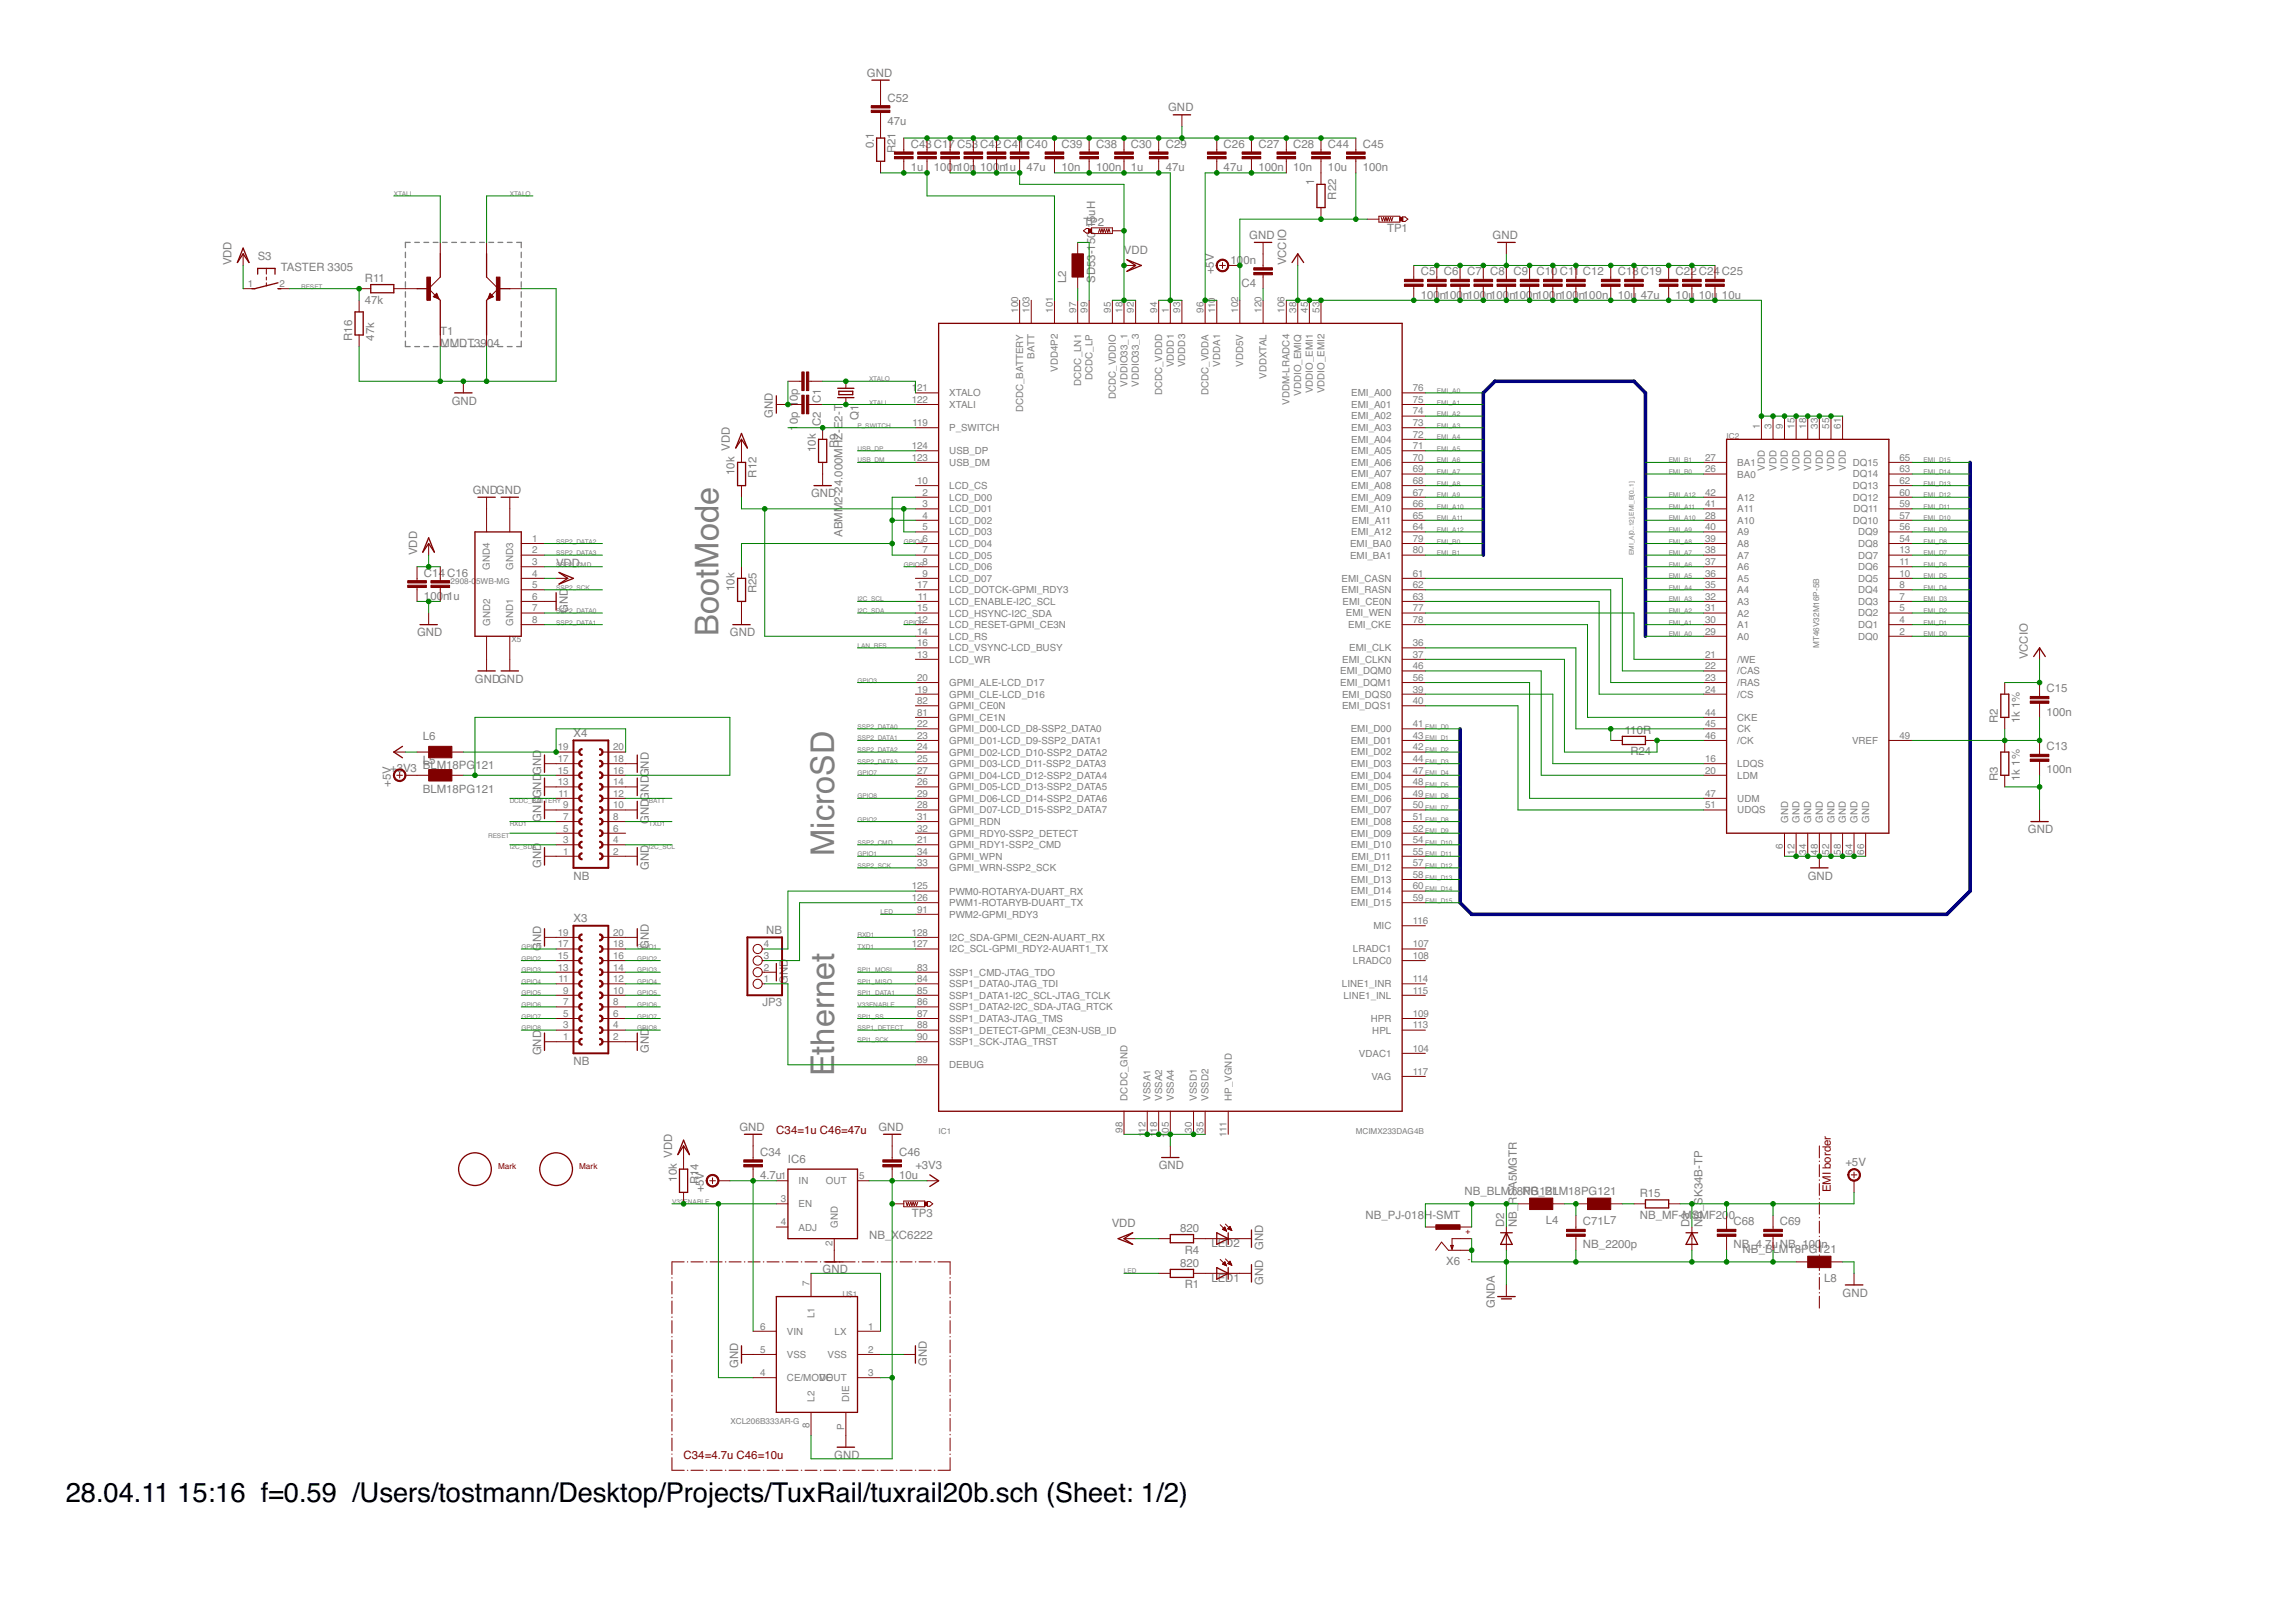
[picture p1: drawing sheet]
<svg xmlns="http://www.w3.org/2000/svg" width="297mm" height="210mm" viewBox="0 0 297 210" stroke-linecap="round" stroke-linejoin="round" font-family="sans-serif">
<defs><g id="words">
<g font-size="4.2" fill="#808080">
<text x="92.9" y="82.3" transform="rotate(-90 92.9 82.3)">BootMode</text>
<text x="107.9" y="110.8" transform="rotate(-90 107.9 110.8)">MicroSD</text>
<text x="107.9" y="139.3" transform="rotate(-90 107.9 139.3)">Ethernet</text>
</g>
<g font-size="3.5">
<text x="8.5" y="194.4">28.04.11</text>
<text x="22.9" y="194.4">15:16 f=0.59 /Users/tostmann/Desktop/Projects/TuxRail/tuxrail20b.sch (Sheet: 1/2)</text>
</g>
<g font-size="1.5" fill="#808080">
<text x="112.1" y="9.9">GND</text>
<text x="114.8" y="16.1">47u</text>
<text x="114.8" y="13.1">C52</text>
<text x="151.1" y="14.4">GND</text>
<text x="113" y="19.1" transform="rotate(-90 113 19.1)">0.1</text>
<text x="115.9" y="19.8" transform="rotate(-90 115.9 19.8)">R21</text>
<text x="117.8" y="22.1">1u</text>
<text x="117.8" y="19.1">C43 C17 C53 C42 C41 C40</text>
<text x="120.8" y="22.1">100n10n 100n1u</text>
<text x="132.8" y="22.1">47u</text>
<text x="137.3" y="22.1">10n</text>
<text x="137.3" y="19.1">C39</text>
<text x="141.8" y="22.1">100n</text>
<text x="141.8" y="19.1">C38</text>
<text x="146.3" y="22.1">1u</text>
<text x="146.3" y="19.1">C30</text>
<text x="150.8" y="22.1">47u</text>
<text x="150.8" y="19.1">C29</text>
<text x="158.3" y="22.1">47u</text>
<text x="158.3" y="19.1">C26</text>
<text x="162.8" y="22.1">100n</text>
<text x="162.8" y="19.1">C27</text>
<text x="167.3" y="22.1">10n</text>
<text x="167.3" y="19.1">C28</text>
<text x="170" y="23.9" transform="rotate(-90 170 23.9)">1</text>
<text x="171.8" y="22.1">10u</text>
<text x="171.8" y="19.1">C44</text>
<text x="176.3" y="22.1">100n</text>
<text x="176.3" y="19.1">C45</text>
<text x="140.2" y="29.3">TP2</text>
<text x="141.7" y="29.6" transform="rotate(-90 141.7 29.6)">15uH</text>
<text x="172.8" y="25.8" transform="rotate(-90 172.8 25.8)">R22</text>
<text x="30" y="34.4" transform="rotate(-90 30 34.4)">VDD</text>
<text x="33.3" y="33.6">S3</text>
<text x="36.3" y="35.1">TASTER 3305</text>
<text x="145.4" y="32.9">VDD</text>
<text x="157" y="35.5" transform="rotate(-90 157 35.5)">+5V</text>
<text x="159.2" y="34.1">100n</text>
<text x="161.6" y="30.9">GND</text>
<text x="166.4" y="34.4" transform="rotate(-90 166.4 34.4)">VCCIO</text>
<text x="179.5" y="30">TP1</text>
<text x="183.8" y="35.6">C5</text>
<text x="186.8" y="35.6">C6</text>
<text x="189.8" y="35.6">C7</text>
<text x="192.8" y="35.6">C8</text>
<text x="193.1" y="30.9">GND</text>
<text x="195.8" y="35.6">C9</text>
<text x="198.8" y="35.6">C10 C11 C12</text>
<text x="209.3" y="35.6">C18 C19</text>
<text x="216.8" y="35.6">C22 C24 C25</text>
<text x="47.2" y="39.3">47k</text>
<text x="47.2" y="36.5">R11</text>
<text x="137.9" y="36.6" transform="rotate(-90 137.9 36.6)">L2</text>
<text x="141.7" y="36.6" transform="rotate(-90 141.7 36.6)">SD53-150</text>
<text x="160.6" y="37.1">C4</text>
<text x="183.8" y="38.6">100n100n100n100n100n100n100n100n</text>
<text x="209.3" y="38.6">10u 47u</text>
<text x="216.8" y="38.6">10u 10u 10u</text>
<text x="45.6" y="44.1" transform="rotate(-90 45.6 44.1)">R16</text>
<text x="48.4" y="44.1" transform="rotate(-90 48.4 44.1)">47k</text>
<text x="57" y="44.9">MMDT3904</text>
<text x="57" y="43.4">T1</text>
<text x="58.5" y="52.3">GND</text>
<text x="106.2" y="52.2" transform="rotate(-90 106.2 52.2)">C1</text>
<text x="94.4" y="58.3" transform="rotate(-90 94.4 58.3)">VDD</text>
<text x="100" y="54.1" transform="rotate(-90 100 54.1)">GND</text>
<text x="103.2" y="55.7" transform="rotate(-90 103.2 55.7)">10p 10p</text>
<text x="105.5" y="58.5" transform="rotate(-90 105.5 58.5)">10k</text>
<text x="106.2" y="55.2" transform="rotate(-90 106.2 55.2)">C2</text>
<text x="108.4" y="58" transform="rotate(-90 108.4 58)">R9</text>
<text x="111.1" y="54.3" transform="rotate(-90 111.1 54.3)">Q1</text>
<text x="61.2" y="63.9">GNDGND</text>
<text x="95" y="61.5" transform="rotate(-90 95 61.5)">10k</text>
<text x="97.9" y="61.8" transform="rotate(-90 97.9 61.8)">R12</text>
<text x="104.9" y="64.3">GND</text>
<text x="54" y="71.8" transform="rotate(-90 54 71.8)">VDD</text>
<text x="109" y="69.5" transform="rotate(-90 109 69.5)">ABMM2-24.000MHZ-E2-T</text>
<text x="54.9" y="77.6">100n1u</text>
<text x="54.9" y="74.6">C14 C16</text>
<text x="71.9" y="73.3">VDD</text>
<text x="95" y="76.5" transform="rotate(-90 95 76.5)">10k</text>
<text x="97.9" y="76.8" transform="rotate(-90 97.9 76.8)">R25</text>
<text x="54" y="82.3">GND</text>
<text x="73.4" y="79.3" transform="rotate(-90 73.4 79.3)">GND</text>
<text x="94.4" y="82.3">GND</text>
<text x="61.4" y="88.3">GNDGND</text>
<text x="262.4" y="85.3" transform="rotate(-90 262.4 85.3)">VCCIO</text>
<text x="264.8" y="89.6">C15</text>
<text x="54.7" y="95.8">L6</text>
<text x="74.2" y="95.4">X4</text>
<text x="210.2" y="94.9">110R</text>
<text x="258.5" y="93.6" transform="rotate(-90 258.5 93.6)">R2</text>
<text x="261.3" y="93.6" transform="rotate(-90 261.3 93.6)">1k 1%</text>
<text x="264.8" y="92.6">100n</text>
<text x="50.5" y="99.9">+3V3 BLM18PG</text>
<text x="50.6" y="101.8" transform="rotate(-90 50.6 101.8)">+5V</text>
<text x="54.7" y="98.8">L5</text>
<text x="61.5" y="99.6">121</text>
<text x="70" y="100.3" transform="rotate(-90 70 100.3)">GND</text>
<text x="210.9" y="97.8">R24</text>
<text x="258.5" y="101.1" transform="rotate(-90 258.5 101.1)">R3</text>
<text x="261.3" y="101.1" transform="rotate(-90 261.3 101.1)">1k 1%</text>
<text x="264.8" y="100.1">100n</text>
<text x="264.8" y="97.1">C13</text>
<text x="54.7" y="102.6">BLM18PG121</text>
<text x="70" y="106.3" transform="rotate(-90 70 106.3)">GNDGND</text>
<text x="83.9" y="106.6" transform="rotate(-90 83.9 106.6)">GNDGNDGND</text>
<text x="262.4" y="107.8">GND</text>
<text x="70" y="112.3" transform="rotate(-90 70 112.3)">GND</text>
<text x="74.2" y="113.8">NB</text>
<text x="83.9" y="112.6" transform="rotate(-90 83.9 112.6)">GND</text>
<text x="233.9" y="113.8">GND</text>
<text x="74.2" y="119.4">X3</text>
<text x="70" y="123.1" transform="rotate(-90 70 123.1)">GND</text>
<text x="83.9" y="122.8" transform="rotate(-90 83.9 122.8)">GND</text>
<text x="99.1" y="120.9">NB</text>
<text x="98.6" y="130.2">JP3</text>
<text x="101.9" y="127.3" transform="rotate(-90 101.9 127.3)">GND</text>
<text x="70" y="136.6" transform="rotate(-90 70 136.6)">GND</text>
<text x="74.2" y="137.8">NB</text>
<text x="83.9" y="136.3" transform="rotate(-90 83.9 136.3)">GND</text>
<text x="86.9" y="149.8" transform="rotate(-90 86.9 149.8)">VDD</text>
<text x="95.7" y="146.4">GND</text>
<text x="98.3" y="149.6">C34</text>
<text x="113.6" y="146.4">GND</text>
<text x="116.3" y="149.6">C46</text>
<text x="87.5" y="152.9" transform="rotate(-90 87.5 152.9)">10k</text>
<text x="90.4" y="153.3" transform="rotate(-90 90.4 153.3)">R14</text>
<text x="91.1" y="154.3" transform="rotate(-90 91.1 154.3)">+5V</text>
<text x="98.3" y="152.6">4.7u</text>
<text x="101.9" y="150.5">IC6</text>
<text x="116.3" y="152.6">10u</text>
<text x="118.4" y="151.3">+3V3</text>
<text x="149.9" y="151.3">GND</text>
<text x="189.5" y="154.6">NB_BLM18NG121</text>
<text x="197" y="154.6">PB_BLM18PG121</text>
<text x="212.1" y="154.9">R15</text>
<text x="238.7" y="150.9">+5V</text>
<text x="112.4" y="160.3">NB_XC6222</text>
<text x="118" y="157.5">TP3</text>
<text x="143.8" y="158.8">VDD</text>
<text x="152.7" y="159.4">820</text>
<text x="156.7" y="161.4">LED2</text>
<text x="163.4" y="161.8" transform="rotate(-90 163.4 161.8)">GND</text>
<text x="176.7" y="157.8">NB_PJ-018H-SMT</text>
<text x="194.6" y="158.8" transform="rotate(-90 194.6 158.8)">D2</text>
<text x="196.3" y="158.8" transform="rotate(-90 196.3 158.8)">NB_RSA5MGTR</text>
<text x="200" y="158.4">L4</text>
<text x="204.8" y="161.6">NB_2200p</text>
<text x="204.8" y="158.6">C71L7</text>
<text x="212.1" y="157.7">NB_MF-M</text>
<text x="218.6" y="158.8" transform="rotate(-90 218.6 158.8)">D3</text>
<text x="218.9" y="157.7">SMF200</text>
<text x="220.2" y="158.8" transform="rotate(-90 220.2 158.8)">NB_SK34B-TP</text>
<text x="224.3" y="161.6">NB_4.7u NB_100n</text>
<text x="224.3" y="158.6">C68</text>
<text x="230.3" y="158.6">C69</text>
<text x="106.4" y="164.8">GND</text>
<text x="152.7" y="163.9">820</text>
<text x="153.3" y="166.7">R1</text>
<text x="153.3" y="162.2">R4</text>
<text x="156.7" y="165.8">LED1</text>
<text x="163.4" y="166.3" transform="rotate(-90 163.4 166.3)">GND</text>
<text x="187.1" y="163.7">X6</text>
<text x="225.5" y="162.1">NB_BLM18PG121</text>
<text x="236" y="165.8">L8</text>
<text x="238.4" y="167.8">GND</text>
<text x="193.4" y="169.3" transform="rotate(-90 193.4 169.3)">GNDA</text>
<text x="95.5" y="177.1" transform="rotate(-90 95.5 177.1)">GND</text>
<text x="119.9" y="176.8" transform="rotate(-90 119.9 176.8)">GND</text>
<text x="107.9" y="188.8">GND</text>
</g>
<g font-size="1.5" fill="#800000">
<text x="100.4" y="146.8">C34=1u C46=47u</text>
<text x="236.9" y="154.3" transform="rotate(-90 236.9 154.3)">EMI border</text>
<text x="88.4" y="188.8">C34=4.7u C46=10u</text>
</g>
<g font-size="1.3" fill="#808080">
<text x="32.1" y="37.1">1</text>
<text x="36.2" y="37.1">2</text>
<text x="131.7" y="40.5" transform="rotate(-90 131.7 40.5)">100</text>
<text x="133.2" y="40.5" transform="rotate(-90 133.2 40.5)">103</text>
<text x="136.2" y="40.5" transform="rotate(-90 136.2 40.5)">101</text>
<text x="139.2" y="40.5" transform="rotate(-90 139.2 40.5)">97</text>
<text x="140.7" y="40.5" transform="rotate(-90 140.7 40.5)">99</text>
<text x="143.7" y="40.5" transform="rotate(-90 143.7 40.5)">95</text>
<text x="145.2" y="40.5" transform="rotate(-90 145.2 40.5)">18</text>
<text x="146.7" y="40.5" transform="rotate(-90 146.7 40.5)">92</text>
<text x="149.7" y="40.5" transform="rotate(-90 149.7 40.5)">94</text>
<text x="151.2" y="40.5" transform="rotate(-90 151.2 40.5)">1</text>
<text x="152.7" y="40.5" transform="rotate(-90 152.7 40.5)">93</text>
<text x="155.7" y="40.5" transform="rotate(-90 155.7 40.5)">96</text>
<text x="157.2" y="40.5" transform="rotate(-90 157.2 40.5)">110</text>
<text x="160.2" y="40.5" transform="rotate(-90 160.2 40.5)">102</text>
<text x="163.2" y="40.5" transform="rotate(-90 163.2 40.5)">120</text>
<text x="166.2" y="40.5" transform="rotate(-90 166.2 40.5)">106</text>
<text x="167.7" y="40.5" transform="rotate(-90 167.7 40.5)">38</text>
<text x="169.2" y="40.5" transform="rotate(-90 169.2 40.5)">45</text>
<text x="170.7" y="40.5" transform="rotate(-90 170.7 40.5)">53</text>
<text x="133.9" y="46.4" transform="rotate(-90 133.9 46.4)">BATT</text>
<text x="151.8" y="47.5" transform="rotate(-90 151.8 47.5)">VDDD1</text>
<text x="153.3" y="47.5" transform="rotate(-90 153.3 47.5)">VDDD3</text>
<text x="157.8" y="47.4" transform="rotate(-90 157.8 47.4)">VDDA1</text>
<text x="160.8" y="47.4" transform="rotate(-90 160.8 47.4)">VDD5V</text>
<text x="117.9" y="50.6">121</text>
<text x="117.9" y="52.1">122</text>
<text x="122.8" y="51.3">XTALO</text>
<text x="122.8" y="52.8">XTALI</text>
<text x="132.4" y="53.3" transform="rotate(-90 132.4 53.3)">DCDC_BATTERY</text>
<text x="136.9" y="48.1" transform="rotate(-90 136.9 48.1)">VDD4P2</text>
<text x="139.9" y="49.9" transform="rotate(-90 139.9 49.9)">DCDC_LN1</text>
<text x="141.4" y="49.1" transform="rotate(-90 141.4 49.1)">DCDC_LP</text>
<text x="144.4" y="51.6" transform="rotate(-90 144.4 51.6)">DCDC_VDDIO</text>
<text x="145.9" y="50" transform="rotate(-90 145.9 50)">VDDIO33_1</text>
<text x="147.4" y="50" transform="rotate(-90 147.4 50)">VDDIO33_3</text>
<text x="150.3" y="51.1" transform="rotate(-90 150.3 51.1)">DCDC_VDDD</text>
<text x="156.3" y="51.1" transform="rotate(-90 156.3 51.1)">DCDC_VDDA</text>
<text x="163.8" y="49" transform="rotate(-90 163.8 49)">VDDXTAL</text>
<text x="166.8" y="52.4" transform="rotate(-90 166.8 52.4)">VDDM-LRADC4</text>
<text x="168.3" y="51.2" transform="rotate(-90 168.3 51.2)">VDDIO_EMIQ</text>
<text x="169.8" y="50.9" transform="rotate(-90 169.8 50.9)">VDDIO_EMI1</text>
<text x="171.3" y="50.9" transform="rotate(-90 171.3 50.9)">VDDIO_EMI2</text>
<text x="174.8" y="51.3">EMI_A00</text>
<text x="174.8" y="52.8">EMI_A01</text>
<text x="182.8" y="50.6">76</text>
<text x="182.8" y="52.1">75</text>
<text x="182.8" y="53.6">74</text>
<text x="117.9" y="58.1">124</text>
<text x="117.9" y="59.6">123</text>
<text x="118" y="55.1">119</text>
<text x="122.8" y="55.8">P_SWITCH</text>
<text x="122.8" y="58.8">USB_DP</text>
<text x="174.8" y="54.3">EMI_A02</text>
<text x="174.8" y="55.8">EMI_A03</text>
<text x="174.8" y="57.3">EMI_A04</text>
<text x="174.8" y="58.8">EMI_A05</text>
<text x="182.8" y="55.1">73</text>
<text x="182.8" y="56.6">72</text>
<text x="182.8" y="58.1">71</text>
<text x="182.8" y="59.6">70</text>
<text x="220.6" y="59.6">27</text>
<text x="227.7" y="55.5" transform="rotate(-90 227.7 55.5)">1</text>
<text x="229.2" y="55.5" transform="rotate(-90 229.2 55.5)">3</text>
<text x="230.7" y="55.5" transform="rotate(-90 230.7 55.5)">9</text>
<text x="232.2" y="55.5" transform="rotate(-90 232.2 55.5)">15</text>
<text x="233.7" y="55.5" transform="rotate(-90 233.7 55.5)">18</text>
<text x="235.2" y="55.5" transform="rotate(-90 235.2 55.5)">33</text>
<text x="236.7" y="55.5" transform="rotate(-90 236.7 55.5)">55</text>
<text x="238.2" y="55.5" transform="rotate(-90 238.2 55.5)">61</text>
<text x="245.7" y="59.6">65</text>
<text x="118.6" y="62.6">10</text>
<text x="119.3" y="64.1">2</text>
<text x="119.3" y="65.6">3</text>
<text x="122.8" y="60.3">USB_DM</text>
<text x="122.8" y="63.3">LCD_CS</text>
<text x="122.8" y="64.8">LCD_D00</text>
<text x="174.8" y="60.3">EMI_A06</text>
<text x="174.8" y="61.8">EMI_A07</text>
<text x="174.8" y="63.3">EMI_A08</text>
<text x="174.8" y="64.8">EMI_A09</text>
<text x="182.8" y="61.1">69</text>
<text x="182.8" y="62.6">68</text>
<text x="182.8" y="64.1">67</text>
<text x="182.8" y="65.6">66</text>
<text x="220.6" y="61.1">26</text>
<text x="220.6" y="64.1">42</text>
<text x="220.6" y="65.6">41</text>
<text x="224.8" y="60.3">BA1</text>
<text x="224.8" y="61.8">BA0</text>
<text x="224.8" y="64.8">A12</text>
<text x="228.3" y="60.9" transform="rotate(-90 228.3 60.9)">VDD</text>
<text x="229.8" y="60.9" transform="rotate(-90 229.8 60.9)">VDD</text>
<text x="231.3" y="60.9" transform="rotate(-90 231.3 60.9)">VDD</text>
<text x="232.8" y="60.9" transform="rotate(-90 232.8 60.9)">VDD</text>
<text x="234.3" y="60.9" transform="rotate(-90 234.3 60.9)">VDD</text>
<text x="235.8" y="60.9" transform="rotate(-90 235.8 60.9)">VDD</text>
<text x="237.3" y="60.9" transform="rotate(-90 237.3 60.9)">VDD</text>
<text x="238.8" y="60.9" transform="rotate(-90 238.8 60.9)">VDD</text>
<text x="239.7" y="60.3">DQ15</text>
<text x="239.7" y="61.8">DQ14</text>
<text x="239.7" y="63.3">DQ13</text>
<text x="239.7" y="64.8">DQ12</text>
<text x="245.7" y="61.1">63</text>
<text x="245.7" y="62.6">62</text>
<text x="245.7" y="64.1">60</text>
<text x="245.7" y="65.6">59</text>
<text x="68.8" y="70.1">1</text>
<text x="68.8" y="71.6">2</text>
<text x="119.3" y="67.1">4</text>
<text x="119.3" y="68.6">5</text>
<text x="119.3" y="70.1">6</text>
<text x="119.3" y="71.6">7</text>
<text x="122.8" y="66.3">LCD_D01</text>
<text x="122.8" y="67.8">LCD_D02</text>
<text x="122.8" y="69.3">LCD_D03</text>
<text x="122.8" y="70.8">LCD_D04</text>
<text x="174.7" y="70.8">EMI_BA0</text>
<text x="174.8" y="66.3">EMI_A10</text>
<text x="174.8" y="69.3">EMI_A12</text>
<text x="174.9" y="67.8">EMI_A11</text>
<text x="182.8" y="67.1">65</text>
<text x="182.8" y="68.6">64</text>
<text x="182.8" y="70.1">79</text>
<text x="182.8" y="71.6">80</text>
<text x="220.6" y="67.1">28</text>
<text x="220.6" y="68.6">40</text>
<text x="220.6" y="70.1">39</text>
<text x="220.6" y="71.6">38</text>
<text x="224.8" y="66.3">A11</text>
<text x="224.8" y="67.8">A10</text>
<text x="224.8" y="69.3">A9</text>
<text x="224.8" y="70.8">A8</text>
<text x="239.7" y="67.8">DQ10</text>
<text x="239.8" y="66.3">DQ11</text>
<text x="240.4" y="69.3">DQ9</text>
<text x="240.4" y="70.8">DQ8</text>
<text x="245.7" y="67.1">57</text>
<text x="245.7" y="68.6">56</text>
<text x="245.7" y="70.1">54</text>
<text x="245.7" y="71.6">13</text>
<text x="63.4" y="73.7" transform="rotate(-90 63.4 73.7)">GND4</text>
<text x="66.4" y="73.7" transform="rotate(-90 66.4 73.7)">GND3</text>
<text x="68.8" y="73.1">3</text>
<text x="68.8" y="74.6">4</text>
<text x="68.8" y="76.1">5</text>
<text x="68.8" y="77.6">6</text>
<text x="118.6" y="76.1">17</text>
<text x="118.7" y="77.6">11</text>
<text x="119.3" y="73.1">8</text>
<text x="119.3" y="74.6">9</text>
<text x="122.8" y="72.3">LCD_D05</text>
<text x="122.8" y="73.8">LCD_D06</text>
<text x="122.8" y="75.3">LCD_D07</text>
<text x="122.8" y="76.8">LCD_DOTCK-GPMI_RDY3</text>
<text x="173.6" y="75.3">EMI_CASN</text>
<text x="173.6" y="76.8">EMI_RASN</text>
<text x="174.7" y="72.3">EMI_BA1</text>
<text x="182.8" y="74.6">61</text>
<text x="182.8" y="76.1">62</text>
<text x="182.8" y="77.6">63</text>
<text x="220.6" y="73.1">37</text>
<text x="220.6" y="74.6">36</text>
<text x="220.6" y="76.1">35</text>
<text x="220.6" y="77.6">32</text>
<text x="224.8" y="72.3">A7</text>
<text x="224.8" y="73.8">A6</text>
<text x="224.8" y="75.3">A5</text>
<text x="224.8" y="76.8">A4</text>
<text x="240.4" y="72.3">DQ7</text>
<text x="240.4" y="73.8">DQ6</text>
<text x="240.4" y="75.3">DQ5</text>
<text x="240.4" y="76.8">DQ4</text>
<text x="245.7" y="73.1">11</text>
<text x="245.7" y="74.6">10</text>
<text x="245.7" y="76.1">8</text>
<text x="245.7" y="77.6">7</text>
<text x="63.4" y="81" transform="rotate(-90 63.4 81)">GND2</text>
<text x="66.4" y="81" transform="rotate(-90 66.4 81)">GND1</text>
<text x="68.8" y="79.1">7</text>
<text x="68.8" y="80.6">8</text>
<text x="118.6" y="79.1">15</text>
<text x="118.6" y="80.6">12</text>
<text x="118.6" y="82.1">14</text>
<text x="118.6" y="83.6">16</text>
<text x="122.8" y="78.3">LCD_ENABLE-I2C_SCL</text>
<text x="122.8" y="79.8">LCD_HSYNC-I2C_SDA</text>
<text x="122.8" y="81.3">LCD_RESET-GPMI_CE3N</text>
<text x="122.8" y="82.8">LCD_RS</text>
<text x="173.7" y="78.3">EMI_CE0N</text>
<text x="174.1" y="79.8">EMI_WEN</text>
<text x="174.4" y="81.3">EMI_CKE</text>
<text x="182.8" y="79.1">77</text>
<text x="182.8" y="80.6">78</text>
<text x="182.8" y="83.6">36</text>
<text x="220.6" y="79.1">31</text>
<text x="220.6" y="80.6">30</text>
<text x="220.6" y="82.1">29</text>
<text x="224.8" y="78.3">A3</text>
<text x="224.8" y="79.8">A2</text>
<text x="224.8" y="81.3">A1</text>
<text x="224.8" y="82.8">A0</text>
<text x="240.4" y="78.3">DQ3</text>
<text x="240.4" y="79.8">DQ2</text>
<text x="240.4" y="81.3">DQ1</text>
<text x="240.4" y="82.8">DQ0</text>
<text x="245.7" y="79.1">5</text>
<text x="245.7" y="80.6">4</text>
<text x="245.7" y="82.1">2</text>
<text x="118.6" y="85.1">13</text>
<text x="118.6" y="88.1">20</text>
<text x="118.6" y="89.6">19</text>
<text x="122.8" y="84.3">LCD_VSYNC-LCD_BUSY</text>
<text x="122.8" y="85.8">LCD_WR</text>
<text x="122.8" y="88.8">GPMI_ALE-LCD_D17</text>
<text x="173.4" y="87.3">EMI_DQM0</text>
<text x="173.4" y="88.8">EMI_DQM1</text>
<text x="173.6" y="85.8">EMI_CLKN</text>
<text x="174.6" y="84.3">EMI_CLK</text>
<text x="182.8" y="85.1">37</text>
<text x="182.8" y="86.6">46</text>
<text x="182.8" y="88.1">56</text>
<text x="182.8" y="89.6">39</text>
<text x="220.6" y="85.1">21</text>
<text x="220.6" y="86.6">22</text>
<text x="220.6" y="88.1">23</text>
<text x="220.6" y="89.6">24</text>
<text x="224.8" y="85.8">/WE</text>
<text x="224.8" y="87.3">/CAS</text>
<text x="224.8" y="88.8">/RAS</text>
<text x="118.6" y="91.1">82</text>
<text x="118.6" y="92.6">81</text>
<text x="118.6" y="94.1">22</text>
<text x="118.6" y="95.6">23</text>
<text x="122.8" y="90.3">GPMI_CLE-LCD_D16</text>
<text x="122.8" y="91.8">GPMI_CE0N</text>
<text x="122.8" y="93.3">GPMI_CE1N</text>
<text x="122.8" y="94.8">GPMI_D00-LCD_D8-SSP2_DATA0</text>
<text x="173.6" y="90.3">EMI_DQS0</text>
<text x="173.6" y="91.8">EMI_DQS1</text>
<text x="174.7" y="94.8">EMI_D00</text>
<text x="182.8" y="91.1">40</text>
<text x="182.8" y="94.1">41</text>
<text x="182.8" y="95.6">43</text>
<text x="220.6" y="92.6">44</text>
<text x="220.6" y="94.1">45</text>
<text x="220.6" y="95.6">46</text>
<text x="224.8" y="90.3">/CS</text>
<text x="224.8" y="93.3">CKE</text>
<text x="224.8" y="94.8">CK</text>
<text x="245.7" y="95.6">49</text>
<text x="72.2" y="101.6">13</text>
<text x="72.2" y="100.1">15</text>
<text x="72.2" y="98.6">17</text>
<text x="72.2" y="97.1">19</text>
<text x="79.3" y="101.6">14</text>
<text x="79.3" y="100.1">16</text>
<text x="79.3" y="98.6">18</text>
<text x="79.3" y="97.1">20</text>
<text x="118.6" y="97.1">24</text>
<text x="118.6" y="98.6">25</text>
<text x="118.6" y="100.1">27</text>
<text x="118.6" y="101.6">26</text>
<text x="122.8" y="96.3">GPMI_D01-LCD_D9-SSP2_DATA1</text>
<text x="122.8" y="97.8">GPMI_D02-LCD_D10-SSP2_DATA2</text>
<text x="122.8" y="99.3">GPMI_D03-LCD_D11-SSP2_DATA3</text>
<text x="122.8" y="100.8">GPMI_D04-LCD_D12-SSP2_DATA4</text>
<text x="174.7" y="96.3">EMI_D01</text>
<text x="174.7" y="97.8">EMI_D02</text>
<text x="174.7" y="99.3">EMI_D03</text>
<text x="174.7" y="100.8">EMI_D04</text>
<text x="182.8" y="97.1">42</text>
<text x="182.8" y="98.6">44</text>
<text x="182.8" y="100.1">47</text>
<text x="182.8" y="101.6">48</text>
<text x="220.6" y="98.6">16</text>
<text x="220.6" y="100.1">20</text>
<text x="224.8" y="96.3">/CK</text>
<text x="224.8" y="99.3">LDQS</text>
<text x="224.8" y="100.8">LDM</text>
<text x="239.6" y="96.3">VREF</text>
<text x="72.3" y="103.1">11</text>
<text x="72.9" y="107.6">5</text>
<text x="72.9" y="106.1">7</text>
<text x="72.9" y="104.6">9</text>
<text x="79.3" y="107.6">6</text>
<text x="79.3" y="106.1">8</text>
<text x="79.3" y="104.6">10</text>
<text x="79.3" y="103.1">12</text>
<text x="118.6" y="103.1">29</text>
<text x="118.6" y="104.6">28</text>
<text x="118.6" y="106.1">31</text>
<text x="118.6" y="107.6">32</text>
<text x="122.8" y="102.3">GPMI_D05-LCD_D13-SSP2_DATA5</text>
<text x="122.8" y="103.8">GPMI_D06-LCD_D14-SSP2_DATA6</text>
<text x="122.8" y="105.3">GPMI_D07-LCD_D15-SSP2_DATA7</text>
<text x="122.8" y="106.8">GPMI_RDN</text>
<text x="174.7" y="102.3">EMI_D05</text>
<text x="174.7" y="103.8">EMI_D06</text>
<text x="174.7" y="105.3">EMI_D07</text>
<text x="174.7" y="106.8">EMI_D08</text>
<text x="182.8" y="103.1">49</text>
<text x="182.8" y="104.6">50</text>
<text x="182.8" y="106.1">51</text>
<text x="182.8" y="107.6">52</text>
<text x="220.6" y="103.1">47</text>
<text x="220.6" y="104.6">51</text>
<text x="224.8" y="103.8">UDM</text>
<text x="224.8" y="105.3">UDQS</text>
<text x="231.3" y="106.4" transform="rotate(-90 231.3 106.4)">GND</text>
<text x="232.8" y="106.4" transform="rotate(-90 232.8 106.4)">GND</text>
<text x="234.3" y="106.4" transform="rotate(-90 234.3 106.4)">GND</text>
<text x="235.8" y="106.4" transform="rotate(-90 235.8 106.4)">GND</text>
<text x="237.3" y="106.4" transform="rotate(-90 237.3 106.4)">GND</text>
<text x="238.8" y="106.4" transform="rotate(-90 238.8 106.4)">GND</text>
<text x="240.3" y="106.4" transform="rotate(-90 240.3 106.4)">GND</text>
<text x="241.8" y="106.4" transform="rotate(-90 241.8 106.4)">GND</text>
<text x="72.9" y="110.6">1</text>
<text x="72.9" y="109.1">3</text>
<text x="79.3" y="110.6">2</text>
<text x="79.3" y="109.1">4</text>
<text x="118.6" y="109.1">21</text>
<text x="118.6" y="110.6">34</text>
<text x="118.6" y="112.1">33</text>
<text x="122.8" y="108.3">GPMI_RDY0-SSP2_DETECT</text>
<text x="122.8" y="109.8">GPMI_RDY1-SSP2_CMD</text>
<text x="122.8" y="111.3">GPMI_WPN</text>
<text x="122.8" y="112.8">GPMI_WRN-SSP2_SCK</text>
<text x="174.7" y="108.3">EMI_D09</text>
<text x="174.7" y="109.8">EMI_D10</text>
<text x="174.7" y="112.8">EMI_D12</text>
<text x="174.8" y="111.3">EMI_D11</text>
<text x="182.8" y="109.1">54</text>
<text x="182.8" y="110.6">55</text>
<text x="182.8" y="112.1">57</text>
<text x="182.8" y="113.6">58</text>
<text x="230.7" y="109.9" transform="rotate(-90 230.7 109.9)">6</text>
<text x="232.2" y="110.6" transform="rotate(-90 232.2 110.6)">12</text>
<text x="233.7" y="110.6" transform="rotate(-90 233.7 110.6)">34</text>
<text x="235.2" y="110.6" transform="rotate(-90 235.2 110.6)">48</text>
<text x="236.7" y="110.6" transform="rotate(-90 236.7 110.6)">52</text>
<text x="238.2" y="110.6" transform="rotate(-90 238.2 110.6)">58</text>
<text x="239.7" y="110.6" transform="rotate(-90 239.7 110.6)">64</text>
<text x="241.2" y="110.6" transform="rotate(-90 241.2 110.6)">66</text>
<text x="117.9" y="115.1">125</text>
<text x="117.9" y="116.6">126</text>
<text x="118.6" y="118.1">91</text>
<text x="122.8" y="115.8">PWM0-ROTARYA-DUART_RX</text>
<text x="122.8" y="117.3">PWM1-ROTARYB-DUART_TX</text>
<text x="122.8" y="118.8">PWM2-GPMI_RDY3</text>
<text x="174.7" y="114.3">EMI_D13</text>
<text x="174.7" y="115.8">EMI_D14</text>
<text x="174.7" y="117.3">EMI_D15</text>
<text x="182.8" y="115.1">60</text>
<text x="182.8" y="116.6">59</text>
<text x="182.8" y="119.6">116</text>
<text x="72.2" y="125.6">13</text>
<text x="72.2" y="124.1">15</text>
<text x="72.2" y="122.6">17</text>
<text x="72.2" y="121.1">19</text>
<text x="79.3" y="125.6">14</text>
<text x="79.3" y="124.1">16</text>
<text x="79.3" y="122.6">18</text>
<text x="79.3" y="121.1">20</text>
<text x="98.8" y="125.6">2</text>
<text x="98.8" y="124.1">3</text>
<text x="98.8" y="122.6">4</text>
<text x="117.9" y="121.1">128</text>
<text x="117.9" y="122.6">127</text>
<text x="118.6" y="125.6">83</text>
<text x="122.8" y="121.8">I2C_SDA-GPMI_CE2N-AUART_RX</text>
<text x="122.8" y="123.3">I2C_SCL-GPMI_RDY2-AUART1_TX</text>
<text x="175" y="123.3">LRADC1</text>
<text x="175" y="124.7">LRADC0</text>
<text x="177.7" y="120.3">MIC</text>
<text x="182.8" y="122.6">107</text>
<text x="182.8" y="124.1">108</text>
<text x="72.3" y="127.1">11</text>
<text x="72.9" y="131.6">5</text>
<text x="72.9" y="130.1">7</text>
<text x="72.9" y="128.6">9</text>
<text x="79.3" y="131.6">6</text>
<text x="79.3" y="130.1">8</text>
<text x="79.3" y="128.6">10</text>
<text x="79.3" y="127.1">12</text>
<text x="98.8" y="127.1">1</text>
<text x="118.6" y="127.1">84</text>
<text x="118.6" y="128.6">85</text>
<text x="118.6" y="130.1">86</text>
<text x="118.6" y="131.6">87</text>
<text x="122.8" y="126.3">SSP1_CMD-JTAG_TDO</text>
<text x="122.8" y="127.8">SSP1_DATA0-JTAG_TDI</text>
<text x="122.8" y="129.3">SSP1_DATA1-I2C_SCL-JTAG_TCLK</text>
<text x="122.8" y="130.8">SSP1_DATA2-I2C_SDA-JTAG_RTCK</text>
<text x="173.6" y="127.7">LINE1_INR</text>
<text x="173.8" y="129.2">LINE1_INL</text>
<text x="182.8" y="127.1">114</text>
<text x="182.8" y="128.6">115</text>
<text x="182.8" y="131.6">109</text>
<text x="72.9" y="134.6">1</text>
<text x="72.9" y="133.1">3</text>
<text x="79.3" y="134.6">2</text>
<text x="79.3" y="133.1">4</text>
<text x="118.6" y="133.1">88</text>
<text x="118.6" y="134.6">90</text>
<text x="118.6" y="137.6">89</text>
<text x="122.8" y="132.3">SSP1_DATA3-JTAG_TMS</text>
<text x="122.8" y="133.8">SSP1_DETECT-GPMI_CE3N-USB_ID</text>
<text x="122.8" y="135.3">SSP1_SCK-JTAG_TRST</text>
<text x="175.8" y="136.7">VDAC1</text>
<text x="177.3" y="132.2">HPR</text>
<text x="177.5" y="133.7">HPL</text>
<text x="182.8" y="133.1">113</text>
<text x="182.8" y="136.1">104</text>
<text x="122.8" y="138.3">DEBUG</text>
<text x="145.9" y="142.4" transform="rotate(-90 145.9 142.4)">DCDC_GND</text>
<text x="148.9" y="142.4" transform="rotate(-90 148.9 142.4)">VSSA1</text>
<text x="150.4" y="142.4" transform="rotate(-90 150.4 142.4)">VSSA2</text>
<text x="151.9" y="142.4" transform="rotate(-90 151.9 142.4)">VSSA4</text>
<text x="154.9" y="142.4" transform="rotate(-90 154.9 142.4)">VSSD1</text>
<text x="156.4" y="142.4" transform="rotate(-90 156.4 142.4)">VSSD2</text>
<text x="159.4" y="142.4" transform="rotate(-90 159.4 142.4)">HP_VGND</text>
<text x="177.4" y="139.7">VAG</text>
<text x="182.8" y="139.1">117</text>
<text x="145.2" y="146.6" transform="rotate(-90 145.2 146.6)">98</text>
<text x="148.2" y="147.2" transform="rotate(-90 148.2 147.2)">1</text>
<text x="148.2" y="146.6" transform="rotate(-90 148.2 146.6)">12</text>
<text x="149.7" y="147.2" transform="rotate(-90 149.7 147.2)">118</text>
<text x="151.2" y="147.3" transform="rotate(-90 151.2 147.3)">105</text>
<text x="154.2" y="146.6" transform="rotate(-90 154.2 146.6)">30</text>
<text x="155.7" y="146.6" transform="rotate(-90 155.7 146.6)">35</text>
<text x="158.7" y="147.1" transform="rotate(-90 158.7 147.1)">111</text>
<text x="101" y="152.6">1</text>
<text x="101" y="155.6">3</text>
<text x="103.3" y="153.2">IN</text>
<text x="106.8" y="153.2">OUT</text>
<text x="111.1" y="152.6">5</text>
<text x="101" y="158.6">4</text>
<text x="103.3" y="156.2">EN</text>
<text x="103.3" y="159.2">ADJ</text>
<text x="107.7" y="161.2" transform="rotate(-90 107.7 161.2)">2</text>
<text x="108.4" y="158.9" transform="rotate(-90 108.4 158.9)">GND</text>
<text x="104.7" y="166.4" transform="rotate(-90 104.7 166.4)">7</text>
<text x="98.4" y="172.1">6</text>
<text x="101.8" y="172.7">VIN</text>
<text x="105.4" y="170.6" transform="rotate(-90 105.4 170.6)">L1</text>
<text x="108" y="172.7">LX</text>
<text x="112.3" y="172.1">1</text>
<text x="98.4" y="178.1">4</text>
<text x="98.4" y="175.1">5</text>
<text x="101.8" y="178.7">CE/MODE</text>
<text x="101.8" y="175.7">VSS</text>
<text x="106" y="178.7">VOUT</text>
<text x="107.1" y="175.7">VSS</text>
<text x="112.3" y="175.1">2</text>
<text x="112.3" y="178.1">3</text>
<text x="104.7" y="184.9" transform="rotate(-90 104.7 184.9)">8</text>
<text x="105.4" y="181.4" transform="rotate(-90 105.4 181.4)">L2</text>
<text x="109.2" y="185" transform="rotate(-90 109.2 185)">P</text>
<text x="109.9" y="181.4" transform="rotate(-90 109.9 181.4)">DIE</text>
</g>
<g font-size="1.1" fill="#808080">
<text x="223.4" y="56.8">IC2</text>
<text x="58.3" y="75.6">2908-0</text>
<text x="61.6" y="75.6">5WB-MG</text>
<text x="66.2" y="83.1">X5</text>
<text x="235.4" y="83.8" transform="rotate(-90 235.4 83.8)">MT46V32M16P-5B</text>
<text x="121.4" y="146.8">IC1</text>
<text x="175.4" y="146.8">MCIMX233DAG4B</text>
<text x="109" y="167.8">U$1</text>
<text x="94.5" y="184.3">XCL206B333AR-G</text>
</g>
<g font-size="1.1" fill="#800000">
<text x="64.4" y="151.3">Mark</text>
<text x="74.9" y="151.3">Mark</text>
<text x="189.6" y="159.7">+</text>
<text x="189.9" y="163.3">-</text>
</g>
<g font-size=".8" fill="#808080">
<text x="51" y="25.4">XTALI</text>
<text x="65.9" y="25.4">XTALO</text>
<text x="39" y="37.4">RESET</text>
<text x="112.4" y="52.3">XTALI</text>
<text x="112.4" y="49.3">XTALO</text>
<text x="185.9" y="50.8">EMI_A0</text>
<text x="185.9" y="52.3">EMI_A1</text>
<text x="185.9" y="53.8">EMI_A2</text>
<text x="110.9" y="58.3">USB_DP</text>
<text x="110.9" y="59.8">USB_DM</text>
<text x="110.9" y="55.3">P_SWITCH</text>
<text x="185.9" y="55.3">EMI_A3</text>
<text x="185.9" y="56.8">EMI_A4</text>
<text x="185.9" y="58.3">EMI_A5</text>
<text x="185.9" y="59.8">EMI_A6</text>
<text x="215.9" y="59.8">EMI_B1</text>
<text x="248.9" y="59.8">EMI_D15</text>
<text x="185.9" y="61.3">EMI_A7</text>
<text x="185.9" y="62.8">EMI_A8</text>
<text x="185.9" y="64.3">EMI_A9</text>
<text x="185.9" y="65.8">EMI_A10</text>
<text x="215.9" y="61.3">EMI_B0</text>
<text x="215.9" y="65.8">EMI_A11</text>
<text x="215.9" y="64.3">EMI_A12</text>
<text x="248.9" y="65.8">EMI_D11</text>
<text x="248.9" y="64.3">EMI_D12</text>
<text x="248.9" y="62.8">EMI_D13</text>
<text x="248.9" y="61.3">EMI_D14</text>
<text x="71.9" y="70.3">SSP2_DATA2</text>
<text x="71.9" y="71.8">SSP2_DATA3</text>
<text x="116.9" y="70.3">GPIO4</text>
<text x="185.9" y="71.8">EMI_B1</text>
<text x="185.9" y="70.3">EMI_B0</text>
<text x="185.9" y="67.3">EMI_A11</text>
<text x="185.9" y="68.8">EMI_A12</text>
<text x="211.4" y="71.8" transform="rotate(-90 211.4 71.8)">EMI_A[0..12],EMI_B[0..1]</text>
<text x="215.9" y="71.8">EMI_A7</text>
<text x="215.9" y="70.3">EMI_A8</text>
<text x="215.9" y="68.8">EMI_A9</text>
<text x="215.9" y="67.3">EMI_A10</text>
<text x="248.9" y="71.8">EMI_D7</text>
<text x="248.9" y="70.3">EMI_D8</text>
<text x="248.9" y="68.8">EMI_D9</text>
<text x="248.9" y="67.3">EMI_D10</text>
<text x="71.9" y="73.3">SSP2_CMD</text>
<text x="71.9" y="76.3">SSP2_SCK</text>
<text x="110.9" y="77.8">I2C_SCL</text>
<text x="116.9" y="73.3">GPIO5</text>
<text x="215.9" y="77.8">EMI_A3</text>
<text x="215.9" y="76.3">EMI_A4</text>
<text x="215.9" y="74.8">EMI_A5</text>
<text x="215.9" y="73.3">EMI_A6</text>
<text x="248.9" y="77.8">EMI_D3</text>
<text x="248.9" y="76.3">EMI_D4</text>
<text x="248.9" y="74.8">EMI_D5</text>
<text x="248.9" y="73.3">EMI_D6</text>
<text x="71.9" y="79.3">SSP2_DATA0</text>
<text x="71.9" y="80.8">SSP2_DATA1</text>
<text x="110.9" y="79.3">I2C_SDA</text>
<text x="110.9" y="83.8">LAN_RES</text>
<text x="116.9" y="80.8">GPIO6</text>
<text x="215.9" y="82.3">EMI_A0</text>
<text x="215.9" y="80.8">EMI_A1</text>
<text x="215.9" y="79.3">EMI_A2</text>
<text x="248.9" y="82.3">EMI_D0</text>
<text x="248.9" y="80.8">EMI_D1</text>
<text x="248.9" y="79.3">EMI_D2</text>
<text x="110.9" y="88.3">GPIO3</text>
<text x="110.9" y="94.3">SSP2_DATA0</text>
<text x="110.9" y="95.8">SSP2_DATA1</text>
<text x="184.4" y="94.3">EMI_D0</text>
<text x="184.4" y="95.8">EMI_D1</text>
<text x="110.9" y="97.3">SSP2_DATA2</text>
<text x="110.9" y="98.8">SSP2_DATA3</text>
<text x="110.9" y="100.3">GPIO7</text>
<text x="184.4" y="97.3">EMI_D2</text>
<text x="184.4" y="98.8">EMI_D3</text>
<text x="184.4" y="100.3">EMI_D4</text>
<text x="184.4" y="101.8">EMI_D5</text>
<text x="65.9" y="106.9">RXD1</text>
<text x="65.9" y="103.9">DCDC_BATTERY</text>
<text x="83.9" y="106.9">TXD1</text>
<text x="83.9" y="103.9">BATT</text>
<text x="110.9" y="106.3">GPIO2</text>
<text x="110.9" y="103.3">GPIO8</text>
<text x="184.4" y="103.3">EMI_D6</text>
<text x="184.4" y="104.8">EMI_D7</text>
<text x="184.4" y="106.3">EMI_D8</text>
<text x="184.4" y="107.8">EMI_D9</text>
<text x="63.2" y="108.4">RESET</text>
<text x="65.9" y="109.9">I2C_SDA</text>
<text x="83.9" y="109.9">I2C_SCL</text>
<text x="110.9" y="109.3">SSP2_CMD</text>
<text x="110.9" y="112.3">SSP2_SCK</text>
<text x="110.9" y="110.8">GPIO1</text>
<text x="184.4" y="109.3">EMI_D10</text>
<text x="184.4" y="110.8">EMI_D11</text>
<text x="184.4" y="112.3">EMI_D12</text>
<text x="184.4" y="113.8">EMI_D13</text>
<text x="113.9" y="118.3">LED</text>
<text x="184.4" y="115.3">EMI_D14</text>
<text x="184.4" y="116.8">EMI_D15</text>
<text x="67.4" y="122.8">GPIO1</text>
<text x="67.4" y="124.3">GPIO2</text>
<text x="67.4" y="125.8">GPIO3</text>
<text x="82.4" y="122.8">GPIO1</text>
<text x="82.4" y="124.3">GPIO2</text>
<text x="82.4" y="125.8">GPIO3</text>
<text x="110.9" y="125.8">SPI1_MOSI</text>
<text x="110.9" y="121.3">RXD1</text>
<text x="110.9" y="122.8">TXD1</text>
<text x="67.4" y="127.3">GPIO4</text>
<text x="67.4" y="128.8">GPIO5</text>
<text x="67.4" y="130.3">GPIO6</text>
<text x="67.4" y="131.8">GPIO7</text>
<text x="82.4" y="127.3">GPIO4</text>
<text x="82.4" y="128.8">GPIO5</text>
<text x="82.4" y="130.3">GPIO6</text>
<text x="82.4" y="131.8">GPIO7</text>
<text x="110.9" y="127.3">SPI1_MISO</text>
<text x="110.9" y="131.8">SPI1_SS</text>
<text x="110.9" y="128.8">SPI1_DATA1</text>
<text x="110.9" y="130.3">V33ENABLE</text>
<text x="67.4" y="133.3">GPIO8</text>
<text x="82.4" y="133.3">GPIO8</text>
<text x="110.9" y="134.8">SPI1_SCK</text>
<text x="110.9" y="133.3">SSP1_DETECT</text>
<text x="86.9" y="155.8">V33ENABLE</text>
<text x="145.4" y="164.8">LED</text>
</g>
</g></defs>
<g fill="#808080" stroke="#808080" stroke-width=".17">
<path d="M67.4 31.4v.6z"/>
<path d="M67.4 32.6v.7z"/>
<path d="M67.4 33.9v.7z"/>
<path d="M67.4 35.2v.7z"/>
<path d="M67.4 36.5v.7z"/>
<path d="M67.4 37.8v.7z"/>
<path d="M67.4 39v.7z"/>
<path d="M67.4 40.3v.7z"/>
<path d="M67.4 41.6v.7z"/>
<path d="M67.4 42.9v.7z"/>
<path d="M67.4 44.2v.7z"/>
<path d="M66.8 44.9h.6z"/>
<path d="M65.6 44.9h.7z"/>
<path d="M64.4 44.9h.6z"/>
<path d="M63.2 44.9h.7z"/>
<path d="M62 44.9h.7z"/>
<path d="M60.9 44.9h.5z"/>
<path d="M59.6 44.9h.7z"/>
<path d="M58.4 44.9h.7z"/>
<path d="M57.3 44.9h.5z"/>
<path d="M56 44.9h.7z"/>
<path d="M54.8 44.9h.7z"/>
<path d="M53.7 44.9h.6z"/>
<path d="M52.5 44.9h.6z"/>
<path d="M52.5 44.2v.7z"/>
<path d="M52.5 42.9v.7z"/>
<path d="M52.5 41.6v.7z"/>
<path d="M52.5 40.3v.7z"/>
<path d="M52.5 39v.7z"/>
<path d="M52.5 37.8v.7z"/>
<path d="M52.5 36.5v.7z"/>
<path d="M52.5 35.2v.7z"/>
<path d="M52.5 33.9v.7z"/>
<path d="M52.5 32.6v.7z"/>
<path d="M52.5 31.4v.6z"/>
<path d="M52.5 31.4h.6z"/>
<path d="M53.7 31.4h.6z"/>
<path d="M54.8 31.4h.7z"/>
<path d="M56 31.4h.7z"/>
<path d="M57.3 31.4h.5z"/>
<path d="M58.4 31.4h.7z"/>
<path d="M59.6 31.4h.7z"/>
<path d="M60.9 31.4h.5z"/>
<path d="M62 31.4h.7z"/>
<path d="M63.2 31.4h.7z"/>
<path d="M64.4 31.4h.6z"/>
<path d="M65.6 31.4h.7z"/>
<path d="M66.8 31.4h.6z"/>
</g>
<g fill="#800000" stroke="#800000" stroke-width=".13">
<path d="M86.9 163.3v1.6z"/>
<path d="M86.9 165.3v.1z"/>
<path d="M86.9 165.8v1.7z"/>
<path d="M86.9 167.9v.1z"/>
<path d="M86.9 168.4v1.6z"/>
<path d="M86.9 170.4v.1z"/>
<path d="M86.9 170.9v1.6z"/>
<path d="M86.9 173.4v1.7z"/>
<path d="M86.9 175.5v.1z"/>
<path d="M86.9 176v1.6z"/>
<path d="M86.9 178v.1z"/>
<path d="M86.9 178.5v1.6z"/>
<path d="M86.9 181v1.7z"/>
<path d="M86.9 183.1v.1z"/>
<path d="M86.9 183.6v1.6z"/>
<path d="M86.9 185.6v.1z"/>
<path d="M86.9 186.1v1.6z"/>
<path d="M86.9 188.6v1.7z"/>
<path d="M86.9 190.3h1.6z"/>
<path d="M89.4 190.3h1.6z"/>
<path d="M91.4 190.3h.1z"/>
<path d="M91.9 190.3h1.5z"/>
<path d="M93.8 190.3h.1z"/>
<path d="M94.3 190.3h1.6z"/>
<path d="M96.3 190.3h.1z"/>
<path d="M96.8 190.3h1.5z"/>
<path d="M98.7 190.3h.1z"/>
<path d="M99.2 190.3h1.6z"/>
<path d="M101.2 190.3h.1z"/>
<path d="M101.7 190.3h1.6z"/>
<path d="M104.1 190.3h1.6z"/>
<path d="M106.6 190.3h1.6z"/>
<path d="M109.1 190.3h1.5z"/>
<path d="M111 190.3h.1z"/>
<path d="M111.5 190.3h1.6z"/>
<path d="M113.5 190.3h.1z"/>
<path d="M114 190.3h1.5z"/>
<path d="M116.4 190.3h1.6z"/>
<path d="M118.4 190.3h.1z"/>
<path d="M118.9 190.3h1.6z"/>
<path d="M121.3 190.3h1.6z"/>
<path d="M122.9 188.6v1.7z"/>
<path d="M122.9 186.1v1.6z"/>
<path d="M122.9 185.6v.1z"/>
<path d="M122.9 183.6v1.6z"/>
<path d="M122.9 183.1v.1z"/>
<path d="M122.9 181v1.7z"/>
<path d="M122.9 178.5v1.6z"/>
<path d="M122.9 178v.1z"/>
<path d="M122.9 176v1.6z"/>
<path d="M122.9 175.5v.1z"/>
<path d="M122.9 173.4v1.7z"/>
<path d="M122.9 170.9v1.7z"/>
<path d="M122.9 170.4v.1z"/>
<path d="M122.9 168.4v1.6z"/>
<path d="M122.9 167.9v.1z"/>
<path d="M122.9 165.8v1.7z"/>
<path d="M122.9 165.3v.1z"/>
<path d="M122.9 163.3v1.6z"/>
<path d="M121.3 163.3h1.6z"/>
<path d="M118.9 163.3h1.6z"/>
<path d="M118.4 163.3h.1z"/>
<path d="M116.4 163.3h1.6z"/>
<path d="M114 163.3h1.5z"/>
<path d="M113.5 163.3h.1z"/>
<path d="M111.5 163.3h1.6z"/>
<path d="M111 163.3h.1z"/>
<path d="M109.1 163.3h1.5z"/>
<path d="M106.6 163.3h1.6z"/>
<path d="M104.1 163.3h1.6z"/>
<path d="M101.7 163.3h1.6z"/>
<path d="M101.2 163.3h.1z"/>
<path d="M99.2 163.3h1.6z"/>
<path d="M98.7 163.3h.1z"/>
<path d="M96.8 163.3h1.5z"/>
<path d="M96.3 163.3h.1z"/>
<path d="M94.3 163.3h1.6z"/>
<path d="M93.8 163.3h.1z"/>
<path d="M91.9 163.3h1.5z"/>
<path d="M91.4 163.3h.1z"/>
<path d="M89.4 163.3h1.6z"/>
<path d="M86.9 163.3h1.6z"/>
<path d="M235.4 167.7v1.6z"/>
<path d="M235.4 165.3v1.6z"/>
<path d="M235.4 164.8v.1z"/>
<path d="M235.4 162.9v1.5z"/>
<path d="M235.4 162.4v.1z"/>
<path d="M235.4 160.4v1.6z"/>
<path d="M235.4 158v1.6z"/>
<path d="M235.4 157.5v.1z"/>
<path d="M235.4 155.6v1.5z"/>
<path d="M235.4 155.1v.1z"/>
<path d="M235.4 153.2v1.5z"/>
<path d="M235.4 152.7v.1z"/>
<path d="M235.4 150.7v1.6z"/>
<path d="M235.4 150.2v.1z"/>
<path d="M235.4 148.3v1.5z"/>
<path d="M118.4 50.8h3z"/>
<path d="M118.4 52.3h3z"/>
<path d="M118.4 55.4h3z"/>
<path d="M118.4 58.3h3z"/>
<path d="M118.4 59.8h3z"/>
<path d="M118.4 62.8h3z"/>
<path d="M118.4 64.3h3z"/>
<path d="M118.4 65.8h3z"/>
<path d="M118.4 67.3h3z"/>
<path d="M118.4 68.8h3z"/>
<path d="M118.4 70.3h3z"/>
<path d="M118.4 71.8h3z"/>
<path d="M118.4 73.3h3z"/>
<path d="M118.4 74.8h3z"/>
<path d="M118.4 76.3h3z"/>
<path d="M118.4 77.8h3z"/>
<path d="M118.4 79.3h3z"/>
<path d="M118.4 80.8h3z"/>
<path d="M118.4 82.3h3z"/>
<path d="M118.4 83.8h3z"/>
<path d="M118.4 85.3h3z"/>
<path d="M118.4 88.3h3z"/>
<path d="M118.4 89.8h3z"/>
<path d="M118.4 91.3h3z"/>
<path d="M118.4 92.8h3z"/>
<path d="M118.4 94.3h3z"/>
<path d="M118.4 95.8h3z"/>
<path d="M118.4 97.3h3z"/>
<path d="M118.4 98.8h3z"/>
<path d="M118.4 100.3h3z"/>
<path d="M118.4 101.8h3z"/>
<path d="M118.4 103.3h3z"/>
<path d="M118.4 104.8h3z"/>
<path d="M118.4 106.3h3z"/>
<path d="M118.4 107.8h3z"/>
<path d="M118.4 109.3h3z"/>
<path d="M118.4 110.8h3z"/>
<path d="M118.4 112.3h3z"/>
<path d="M118.4 115.3h3z"/>
<path d="M118.4 116.8h3z"/>
<path d="M118.4 118.3h3z"/>
<path d="M118.4 121.3h3z"/>
<path d="M118.4 122.8h3z"/>
<path d="M118.4 125.8h3z"/>
<path d="M118.4 127.3h3z"/>
<path d="M118.4 128.8h3z"/>
<path d="M118.4 130.3h3z"/>
<path d="M118.4 131.8h3z"/>
<path d="M118.4 133.3h3z"/>
<path d="M118.4 134.8h3z"/>
<path d="M118.4 137.8h3z"/>
<path d="M145.4 143.8v3z"/>
<path d="M148.4 143.8v3z"/>
<path d="M149.9 143.8v3z"/>
<path d="M151.4 143.8v3z"/>
<path d="M154.4 143.8v3z"/>
<path d="M155.9 143.8v3z"/>
<path d="M158.9 143.8v3z"/>
<path d="M181.4 50.8h3z"/>
<path d="M181.4 52.3h3z"/>
<path d="M181.4 53.8h3z"/>
<path d="M181.4 55.4h3z"/>
<path d="M181.4 56.9h3z"/>
<path d="M181.4 58.3h3z"/>
<path d="M181.4 59.8h3z"/>
<path d="M181.4 61.3h3z"/>
<path d="M181.4 62.8h3z"/>
<path d="M181.4 64.3h3z"/>
<path d="M181.4 65.8h3z"/>
<path d="M181.4 67.3h3z"/>
<path d="M181.4 68.8h3z"/>
<path d="M181.4 70.3h3z"/>
<path d="M181.4 71.8h3z"/>
<path d="M181.4 74.8h3z"/>
<path d="M181.4 76.3h3z"/>
<path d="M181.4 77.8h3z"/>
<path d="M181.4 79.3h3z"/>
<path d="M181.4 80.8h3z"/>
<path d="M181.4 83.8h3z"/>
<path d="M181.4 85.3h3z"/>
<path d="M181.4 86.8h3z"/>
<path d="M181.4 88.3h3z"/>
<path d="M181.4 89.8h3z"/>
<path d="M181.4 91.3h3z"/>
<path d="M181.4 94.3h3z"/>
<path d="M181.4 95.8h3z"/>
<path d="M181.4 97.3h3z"/>
<path d="M181.4 98.8h3z"/>
<path d="M181.4 100.3h3z"/>
<path d="M181.4 101.8h3z"/>
<path d="M181.4 103.3h3z"/>
<path d="M181.4 104.8h3z"/>
<path d="M181.4 106.3h3z"/>
<path d="M181.4 107.8h3z"/>
<path d="M181.4 109.3h3z"/>
<path d="M181.4 110.8h3z"/>
<path d="M181.4 112.3h3z"/>
<path d="M181.4 113.8h3z"/>
<path d="M181.4 115.3h3z"/>
<path d="M181.4 116.8h3z"/>
<path d="M181.4 119.8h3z"/>
<path d="M181.4 122.8h3z"/>
<path d="M181.4 124.3h3z"/>
<path d="M181.4 127.3h3z"/>
<path d="M181.4 128.8h3z"/>
<path d="M181.4 131.8h3z"/>
<path d="M181.4 133.3h3z"/>
<path d="M181.4 136.3h3z"/>
<path d="M181.4 139.3h3z"/>
<path d="M131.9 38.9v2.9z"/>
<path d="M133.4 38.9v2.9z"/>
<path d="M136.4 38.9v2.9z"/>
<path d="M139.4 38.9v2.9z"/>
<path d="M140.9 38.9v2.9z"/>
<path d="M143.9 38.9v2.9z"/>
<path d="M149.9 38.9v2.9z"/>
<path d="M151.4 38.9v2.9z"/>
<path d="M152.9 38.9v2.9z"/>
<path d="M155.9 38.9v2.9z"/>
<path d="M157.4 38.9v2.9z"/>
<path d="M160.4 38.9v2.9z"/>
<path d="M163.4 38.9v2.9z"/>
<path d="M166.4 38.9v2.9z"/>
<path d="M167.9 38.9v2.9z"/>
<path d="M169.4 38.9v2.9z"/>
<path d="M170.9 38.9v2.9z"/>
<path d="M145.4 38.9v2.9z"/>
<path d="M146.9 38.9v2.9z"/>
<path d="M220.4 59.8h3z"/>
<path d="M220.4 61.3h3z"/>
<path d="M220.4 64.3h3z"/>
<path d="M220.4 65.8h3z"/>
<path d="M220.4 67.3h3z"/>
<path d="M220.4 68.8h3z"/>
<path d="M220.4 70.3h3z"/>
<path d="M220.4 71.8h3z"/>
<path d="M220.4 73.3h3z"/>
<path d="M220.4 74.8h3z"/>
<path d="M220.4 76.3h3z"/>
<path d="M220.4 77.8h3z"/>
<path d="M220.4 79.3h3z"/>
<path d="M220.4 80.8h3z"/>
<path d="M220.4 82.3h3z"/>
<path d="M220.4 85.3h3z"/>
<path d="M220.4 86.8h3z"/>
<path d="M220.4 88.3h3z"/>
<path d="M220.4 89.8h3z"/>
<path d="M220.4 92.8h3z"/>
<path d="M220.4 94.3h3z"/>
<path d="M220.4 95.8h3z"/>
<path d="M220.4 98.8h3z"/>
<path d="M220.4 100.3h3z"/>
<path d="M220.4 103.3h3z"/>
<path d="M220.4 104.8h3z"/>
<path d="M230.9 107.8v3z"/>
<path d="M232.4 107.8v3z"/>
<path d="M233.9 107.8v3z"/>
<path d="M235.4 107.8v3z"/>
<path d="M236.9 107.8v3z"/>
<path d="M238.4 107.8v3z"/>
<path d="M239.9 107.8v3z"/>
<path d="M241.4 107.8v3z"/>
<path d="M227.9 53.8v3.1z"/>
<path d="M229.4 53.8v3.1z"/>
<path d="M230.9 53.8v3.1z"/>
<path d="M232.4 53.8v3.1z"/>
<path d="M233.9 53.8v3.1z"/>
<path d="M235.4 53.8v3.1z"/>
<path d="M236.9 53.8v3.1z"/>
<path d="M238.4 53.8v3.1z"/>
<path d="M244.4 59.8h3z"/>
<path d="M244.4 61.3h3z"/>
<path d="M244.4 62.8h3z"/>
<path d="M244.4 64.3h3z"/>
<path d="M244.4 65.8h3z"/>
<path d="M244.4 67.3h3z"/>
<path d="M244.4 68.8h3z"/>
<path d="M244.4 70.3h3z"/>
<path d="M244.4 71.8h3z"/>
<path d="M244.4 73.3h3z"/>
<path d="M244.4 74.8h3z"/>
<path d="M244.4 76.3h3z"/>
<path d="M244.4 77.8h3z"/>
<path d="M244.4 79.3h3z"/>
<path d="M244.4 80.8h3z"/>
<path d="M244.4 82.3h3z"/>
<path d="M244.4 95.8h3z"/>
<path d="M31.5 37.4h1.5z"/>
<path d="M36 37.4h1.5z"/>
<path d="M34.5 35.9v.3z"/>
<path d="M34.5 36.6v.4z"/>
<path d="M34.5 34.7v.8z"/>
<path d="M149.9 164.8h1.5z"/>
<path d="M154.4 164.8h1.5z"/>
<path d="M109.4 51.5v.8z"/>
<path d="M109.4 49.3v.9z"/>
<path d="M100.4 52.3h1.5z"/>
<path d="M104.9 49.3h1.5z"/>
<path d="M101.9 49.3h1.5z"/>
<path d="M104.6 49.3h.3z"/>
<path d="M103.4 49.3h.3z"/>
<path d="M104.9 52.3h1.5z"/>
<path d="M101.9 52.3h1.5z"/>
<path d="M104.6 52.3h.3z"/>
<path d="M103.4 52.3h.3z"/>
<path d="M139.4 31.4v1.5z"/>
<path d="M139.4 35.9v1.5z"/>
<path d="M71.9 134.8h3.1z"/>
<path d="M71.9 133.3h3.1z"/>
<path d="M71.9 131.8h3.1z"/>
<path d="M77.9 134.8h3z"/>
<path d="M77.9 133.3h3z"/>
<path d="M77.9 131.8h3z"/>
<path d="M71.9 130.3h3.1z"/>
<path d="M71.9 128.8h3.1z"/>
<path d="M77.9 130.3h3z"/>
<path d="M77.9 128.8h3z"/>
<path d="M71.9 127.3h3.1z"/>
<path d="M71.9 125.8h3.1z"/>
<path d="M71.9 124.3h3.1z"/>
<path d="M77.9 127.3h3z"/>
<path d="M77.9 125.8h3z"/>
<path d="M77.9 124.3h3z"/>
<path d="M71.9 122.8h3.1z"/>
<path d="M71.9 121.3h3.1z"/>
<path d="M77.9 122.8h3z"/>
<path d="M77.9 121.3h3z"/>
<path d="M71.9 110.8h3.1z"/>
<path d="M71.9 109.3h3.1z"/>
<path d="M71.9 107.8h3.1z"/>
<path d="M77.9 110.8h3z"/>
<path d="M77.9 109.3h3z"/>
<path d="M77.9 107.8h3z"/>
<path d="M71.9 106.3h3.1z"/>
<path d="M71.9 104.8h3.1z"/>
<path d="M77.9 106.3h3z"/>
<path d="M77.9 104.8h3z"/>
<path d="M71.9 103.3h3.1z"/>
<path d="M71.9 101.8h3.1z"/>
<path d="M71.9 100.3h3.1z"/>
<path d="M77.9 103.3h3z"/>
<path d="M77.9 101.8h3z"/>
<path d="M77.9 100.3h3z"/>
<path d="M71.9 98.8h3.1z"/>
<path d="M71.9 97.3h3.1z"/>
<path d="M77.9 98.8h3z"/>
<path d="M77.9 97.3h3z"/>
<path d="M67.4 70.3h3z"/>
<path d="M67.4 71.8h3z"/>
<path d="M67.4 73.3h3z"/>
<path d="M67.4 74.8h3z"/>
<path d="M67.4 76.3h3z"/>
<path d="M67.4 77.8h3z"/>
<path d="M67.4 79.3h3z"/>
<path d="M67.4 80.8h3z"/>
<path d="M66 82.3v3z"/>
<path d="M62.9 82.3v3z"/>
<path d="M66 65.8v3z"/>
<path d="M62.9 65.8v3z"/>
<path d="M70.4 77.8h1.5z"/>
<path d="M71.9 74.8h1.5z"/>
<path d="M145.4 34.4h1.5z"/>
<path d="M158.9 34.4h1.5z"/>
<path d="M158.2 34v.7z"/>
<path d="M157.8 34.4h.7z"/>
<path d="M167.9 32.9v1.5z"/>
<path d="M95.9 79.3v1.5z"/>
<path d="M95.9 56.9v1.4z"/>
<path d="M98.9 125.8h1.5z"/>
<path d="M106.4 59.8v1.5z"/>
<path d="M106.4 55.4v1.5z"/>
<path d="M163.4 35.9v1.5z"/>
<path d="M163.4 32.9v1.5z"/>
<path d="M163.4 35.6v.3z"/>
<path d="M163.4 34.4v.2z"/>
<path d="M163.4 31.4v1.5z"/>
<path d="M235.4 110.8v1.5z"/>
<path d="M182.9 34.4v1.5z"/>
<path d="M182.9 37.4v1.5z"/>
<path d="M182.9 35.9v.3z"/>
<path d="M182.9 37.1v.3z"/>
<path d="M185.9 34.4v1.5z"/>
<path d="M185.9 37.4v1.5z"/>
<path d="M185.9 35.9v.3z"/>
<path d="M185.9 37.1v.3z"/>
<path d="M188.9 34.4v1.5z"/>
<path d="M188.9 37.4v1.5z"/>
<path d="M188.9 35.9v.3z"/>
<path d="M188.9 37.1v.3z"/>
<path d="M191.9 34.4v1.5z"/>
<path d="M191.9 37.4v1.5z"/>
<path d="M191.9 35.9v.3z"/>
<path d="M191.9 37.1v.3z"/>
<path d="M194.9 34.4v1.5z"/>
<path d="M194.9 37.4v1.5z"/>
<path d="M194.9 35.9v.3z"/>
<path d="M194.9 37.1v.3z"/>
<path d="M197.9 34.4v1.5z"/>
<path d="M197.9 37.4v1.5z"/>
<path d="M197.9 35.9v.3z"/>
<path d="M197.9 37.1v.3z"/>
<path d="M200.9 34.4v1.5z"/>
<path d="M200.9 37.4v1.5z"/>
<path d="M200.9 35.9v.3z"/>
<path d="M200.9 37.1v.3z"/>
<path d="M203.9 34.4v1.5z"/>
<path d="M203.9 37.4v1.5z"/>
<path d="M203.9 35.9v.3z"/>
<path d="M203.9 37.1v.3z"/>
<path d="M194.9 31.4v1.5z"/>
<path d="M263.9 95.8v1.5z"/>
<path d="M263.9 98.8v1.5z"/>
<path d="M263.9 97.3v.3z"/>
<path d="M263.9 98.5v.3z"/>
<path d="M263.9 88.3v1.5z"/>
<path d="M263.9 91.3v1.5z"/>
<path d="M263.9 89.8v.3z"/>
<path d="M263.9 91v.3z"/>
<path d="M259.4 88.3v1.5z"/>
<path d="M259.4 92.8v1.5z"/>
<path d="M259.4 95.8v1.5z"/>
<path d="M259.4 100.3v1.5z"/>
<path d="M263.9 104.8v1.5z"/>
<path d="M263.9 83.8v1.5z"/>
<path d="M151.4 148.3v1.5z"/>
<path d="M54 73.3v1.5z"/>
<path d="M54 76.3v1.5z"/>
<path d="M54 74.8v.3z"/>
<path d="M54 76v.3z"/>
<path d="M57 73.3v1.5z"/>
<path d="M57 76.3v1.5z"/>
<path d="M57 74.8v.3z"/>
<path d="M57 76v.3z"/>
<path d="M55.5 70.3v1.5z"/>
<path d="M55.5 79.3v1.5z"/>
<path d="M80.9 98.8h1.5z"/>
<path d="M70.4 98.8h1.5z"/>
<path d="M52.5 100.3h1.5z"/>
<path d="M51.7 99.9v.8z"/>
<path d="M51.3 100.3h.8z"/>
<path d="M70.4 101.8h1.5z"/>
<path d="M80.9 101.8h1.5z"/>
<path d="M70.4 104.8h1.5z"/>
<path d="M80.9 104.8h1.5z"/>
<path d="M70.4 110.8h1.5z"/>
<path d="M80.9 110.8h1.5z"/>
<path d="M208.4 34.4v1.5z"/>
<path d="M208.4 37.4v1.5z"/>
<path d="M208.4 35.9v.3z"/>
<path d="M208.4 37.1v.3z"/>
<path d="M211.4 34.4v1.5z"/>
<path d="M211.4 37.4v1.5z"/>
<path d="M211.4 35.9v.3z"/>
<path d="M211.4 37.1v.3z"/>
<path d="M215.9 34.4v1.5z"/>
<path d="M215.9 37.4v1.5z"/>
<path d="M215.9 35.9v.3z"/>
<path d="M215.9 37.1v.3z"/>
<path d="M218.9 34.4v1.5z"/>
<path d="M218.9 37.4v1.5z"/>
<path d="M218.9 35.9v.3z"/>
<path d="M218.9 37.1v.3z"/>
<path d="M221.9 34.4v1.5z"/>
<path d="M221.9 37.4v1.5z"/>
<path d="M221.9 35.9v.3z"/>
<path d="M221.9 37.1v.3z"/>
<path d="M157.4 17.9v1.5z"/>
<path d="M157.4 20.9v1.5z"/>
<path d="M157.4 19.4v.3z"/>
<path d="M157.4 20.6v.3z"/>
<path d="M161.9 17.9v1.5z"/>
<path d="M161.9 20.9v1.5z"/>
<path d="M161.9 19.4v.3z"/>
<path d="M161.9 20.6v.3z"/>
<path d="M166.4 17.9v1.5z"/>
<path d="M166.4 20.9v1.5z"/>
<path d="M166.4 19.4v.3z"/>
<path d="M166.4 20.6v.3z"/>
<path d="M152.9 14.9v1.5z"/>
<path d="M149.9 17.9v1.5z"/>
<path d="M149.9 20.9v1.5z"/>
<path d="M149.9 19.4v.3z"/>
<path d="M149.9 20.6v.3z"/>
<path d="M145.4 17.9v1.5z"/>
<path d="M145.4 20.9v1.5z"/>
<path d="M145.4 19.4v.3z"/>
<path d="M145.4 20.6v.3z"/>
<path d="M140.9 17.9v1.5z"/>
<path d="M140.9 20.9v1.5z"/>
<path d="M140.9 19.4v.3z"/>
<path d="M140.9 20.6v.3z"/>
<path d="M136.4 17.9v1.5z"/>
<path d="M136.4 20.9v1.5z"/>
<path d="M136.4 19.4v.3z"/>
<path d="M136.4 20.6v.3z"/>
<path d="M131.9 17.9v1.5z"/>
<path d="M131.9 20.9v1.5z"/>
<path d="M131.9 19.4v.3z"/>
<path d="M131.9 20.6v.3z"/>
<path d="M128.9 17.9v1.5z"/>
<path d="M128.9 20.9v1.5z"/>
<path d="M128.9 19.4v.3z"/>
<path d="M128.9 20.6v.3z"/>
<path d="M125.9 17.9v1.5z"/>
<path d="M125.9 20.9v1.5z"/>
<path d="M125.9 19.4v.3z"/>
<path d="M125.9 20.6v.3z"/>
<path d="M170.9 17.9v1.5z"/>
<path d="M170.9 20.9v1.5z"/>
<path d="M170.9 19.4v.3z"/>
<path d="M170.9 20.6v.3z"/>
<path d="M175.4 17.9v1.5z"/>
<path d="M175.4 20.9v1.5z"/>
<path d="M175.4 19.4v.3z"/>
<path d="M175.4 20.6v.3z"/>
<path d="M70.4 121.3h1.5z"/>
<path d="M80.9 121.3h1.5z"/>
<path d="M70.4 134.8h1.5z"/>
<path d="M80.9 134.8h1.5z"/>
<path d="M158.9 164.8h1.5z"/>
<path d="M155.9 164.8h1.5z"/>
<path d="M157.4 164.8h1.5z"/>
<path d="M157.9 163l.8 .8z"/>
<path d="M158.5 162.9l.9 .8z"/>
<path d="M158.2 163.6l.5 .2z"/>
<path d="M158.2 163.6l.3-.3z"/>
<path d="M158.5 163.3l.2 .5z"/>
<path d="M158.6 163.8h.1z"/>
<path d="M158.4 163.7h.2z"/>
<path d="M158.3 163.6h.3z"/>
<path d="M158.2 163.6h.4z"/>
<path d="M158.2 163.5h.4z"/>
<path d="M158.3 163.5h.2z"/>
<path d="M158.3 163.4h.2z"/>
<path d="M158.4 163.4h.1z"/>
<path d="M158.8 163.5l.6 .2z"/>
<path d="M158.8 163.5l.3-.3z"/>
<path d="M159.1 163.2l.3 .5z"/>
<path d="M159.1 163.6h.2z"/>
<path d="M159 163.6h.3z"/>
<path d="M158.9 163.5h.4z"/>
<path d="M158.9 163.5h.3z"/>
<path d="M158.9 163.4h.3z"/>
<path d="M159 163.4h.2z"/>
<path d="M159 163.3h.2z"/>
<path d="M160.4 164.8h1.5z"/>
<path d="M149.9 160.3h1.5z"/>
<path d="M154.4 160.3h1.5z"/>
<path d="M158.9 160.3h1.5z"/>
<path d="M155.9 160.3h1.5z"/>
<path d="M157.4 160.3h1.5z"/>
<path d="M157.9 158.5l.8 .8z"/>
<path d="M158.5 158.4l.9 .8z"/>
<path d="M158.2 159.1l.5 .2z"/>
<path d="M158.2 159.1l.3-.3z"/>
<path d="M158.5 158.8l.2 .5z"/>
<path d="M158.5 159.2h.1z"/>
<path d="M158.3 159.2h.3z"/>
<path d="M158.2 159.1h.4z"/>
<path d="M158.2 159h.4z"/>
<path d="M158.3 159h.2z"/>
<path d="M158.3 158.9h.2z"/>
<path d="M158.4 158.9h.1z"/>
<path d="M158.8 159l.6 .2z"/>
<path d="M159.1 158.7l-.3 .3z"/>
<path d="M159.1 158.7l.3 .5z"/>
<path d="M159.2 159.2h.1z"/>
<path d="M159 159.1h.3z"/>
<path d="M158.9 159h.4z"/>
<path d="M158.9 158.9h.3z"/>
<path d="M159 158.9h.2z"/>
<path d="M159 158.8h.2z"/>
<path d="M160.4 160.3h1.5z"/>
<path d="M145.4 160.3h1.5z"/>
<path d="M52.5 37.4h1.5z"/>
<path d="M57 43.3v1.6z"/>
<path d="M57 31.4v1.5z"/>
<path d="M57 35.9l-1.5 1.5z"/>
<path d="M55.5 37.4l1.1 1.2z"/>
<path d="M56.6 38.6l.2 .1z"/>
<path d="M56.5 38l.3 .7z"/>
<path d="M56.8 38.7l.2 .2z"/>
<path d="M56 38.4l.8 .3z"/>
<path d="M56 38.4l.5-.4z"/>
<path d="M66 37.4h1.4z"/>
<path d="M62.9 43.3v1.6z"/>
<path d="M62.9 31.4v1.5z"/>
<path d="M62.9 35.9l1.6 1.5z"/>
<path d="M64.5 37.4l-1.3 1.2z"/>
<path d="M63.2 38.6l-.1 .1z"/>
<path d="M63.4 38l-.3 .7z"/>
<path d="M63.1 38.7l-.2 .2z"/>
<path d="M63.1 38.7l.7-.3z"/>
<path d="M63.4 38l.4 .4z"/>
<path d="M59.9 49.3v1.5z"/>
<path d="M50.9 37.4h1.6z"/>
<path d="M46.5 37.4h1.5z"/>
<path d="M46.5 38.9v1.5z"/>
<path d="M46.5 43.3v1.6z"/>
<path d="M106.4 61.3v1.5z"/>
<path d="M119.9 17.9v1.5z"/>
<path d="M119.9 20.9v1.5z"/>
<path d="M119.9 19.4v.3z"/>
<path d="M119.9 20.6v.3z"/>
<path d="M116.9 17.9v1.5z"/>
<path d="M116.9 20.9v1.5z"/>
<path d="M116.9 19.4v.3z"/>
<path d="M116.9 20.6v.3z"/>
<path d="M113.9 20.9v1.5z"/>
<path d="M113.9 16.4v1.5z"/>
<path d="M113.9 11.9v1.5z"/>
<path d="M113.9 14.9v1.5z"/>
<path d="M113.9 13.4v.3z"/>
<path d="M113.9 14.6v.3z"/>
<path d="M113.9 10.4v1.5z"/>
<path d="M170.9 26.9v1.5z"/>
<path d="M170.9 22.4v1.5z"/>
<path d="M122.9 17.9v1.5z"/>
<path d="M122.9 20.9v1.5z"/>
<path d="M122.9 19.4v.3z"/>
<path d="M122.9 20.6v.3z"/>
<path d="M31.5 32.9v1.5z"/>
<path d="M208.4 95.8h1.5z"/>
<path d="M212.9 95.8h1.5z"/>
<path d="M95.9 62.8v1.5z"/>
<path d="M95.9 58.3v1.5z"/>
<path d="M95.9 77.8v1.5z"/>
<path d="M95.9 73.3v1.5z"/>
<path d="M54 100.3h1.5z"/>
<path d="M58.4 100.3h1.5z"/>
<path d="M54 97.3h1.5z"/>
<path d="M58.4 97.3h1.5z"/>
<path d="M50.9 97.3h1.6z"/>
<path d="M100.4 152.8h1.5z"/>
<path d="M100.4 155.8h1.5z"/>
<path d="M110.9 152.8h1.5z"/>
<path d="M100.4 158.8h1.5z"/>
<path d="M107.9 160.3v1.5z"/>
<path d="M97.4 148.3v1.5z"/>
<path d="M97.4 151.3v1.5z"/>
<path d="M97.4 149.8v.3z"/>
<path d="M97.4 151v.3z"/>
<path d="M115.4 148.3v1.5z"/>
<path d="M115.4 151.3v1.5z"/>
<path d="M115.4 149.8v.3z"/>
<path d="M115.4 151v.3z"/>
<path d="M107.9 161.8v1.5z"/>
<path d="M97.4 146.8v1.5z"/>
<path d="M115.4 146.8v1.5z"/>
<path d="M92.9 152.8h1.5z"/>
<path d="M92.2 152.4v.8z"/>
<path d="M91.8 152.8h.8z"/>
<path d="M119.9 152.8h1.5z"/>
<path d="M176.9 28.4h1.5z"/>
<path d="M181.1 28v.7z"/>
<path d="M178.4 28h2.7z"/>
<path d="M178.4 28v.7z"/>
<path d="M178.4 28.7h2.7z"/>
<path d="M180.2 28.1l-.2 .5z"/>
<path d="M179.9 28.1l.1 .5z"/>
<path d="M179.9 28.1l-.2 .5z"/>
<path d="M179.6 28.1l.1 .5z"/>
<path d="M179.6 28.1l-.1 .5z"/>
<path d="M179.3 28.1l.2 .5z"/>
<path d="M179.3 28.1l-.1 .5z"/>
<path d="M179 28.1l.2 .5z"/>
<path d="M179 28.1l-.2 .5z"/>
<path d="M178.7 28.1l.1 .5z"/>
<path d="M181.5 28.1v.6z"/>
<path d="M181.5 28.7h.3z"/>
<path d="M181.8 28.7l.3-.3z"/>
<path d="M181.8 28.1l.3 .3z"/>
<path d="M181.5 28.1h.3z"/>
<path d="M143.9 29.9h1.5z"/>
<path d="M141.2 29.5v.7z"/>
<path d="M141.2 30.2h2.7z"/>
<path d="M143.9 29.5v.7z"/>
<path d="M141.2 29.5h2.7z"/>
<path d="M142.3 29.6l-.2 .5z"/>
<path d="M142.3 29.6l.1 .5z"/>
<path d="M142.6 29.6l-.2 .5z"/>
<path d="M142.6 29.6l.1 .5z"/>
<path d="M142.9 29.6l-.2 .5z"/>
<path d="M142.9 29.6l.1 .5z"/>
<path d="M143.2 29.6l-.2 .5z"/>
<path d="M143.2 29.6l.1 .5z"/>
<path d="M143.5 29.6l-.2 .5z"/>
<path d="M143.5 29.6l.1 .5z"/>
<path d="M140.8 29.6v.6z"/>
<path d="M140.5 29.6h.3z"/>
<path d="M140.2 29.9l.3-.3z"/>
<path d="M140.2 29.9l.3 .3z"/>
<path d="M140.5 30.2h.3z"/>
<path d="M115.4 155.8h1.5z"/>
<path d="M119.6 155.4v.8z"/>
<path d="M116.9 155.4h2.7z"/>
<path d="M116.9 155.4v.8z"/>
<path d="M116.9 156.2h2.7z"/>
<path d="M118.7 155.6l-.1 .4z"/>
<path d="M118.4 155.6l.2 .4z"/>
<path d="M118.4 155.6l-.1 .4z"/>
<path d="M118.1 155.6l.2 .4z"/>
<path d="M118.1 155.6l-.1 .4z"/>
<path d="M117.8 155.6l.2 .4z"/>
<path d="M117.8 155.6l-.1 .4z"/>
<path d="M117.5 155.6l.2 .4z"/>
<path d="M117.5 155.6l-.1 .4z"/>
<path d="M117.2 155.6l.2 .4z"/>
<path d="M120 155.5v.6z"/>
<path d="M120 156.1h.3z"/>
<path d="M120.3 156.1l.4-.3z"/>
<path d="M120.3 155.5l.4 .3z"/>
<path d="M120 155.5h.3z"/>
<path d="M110.9 172.3h3z"/>
<path d="M110.9 175.3h3z"/>
<path d="M110.9 178.3h3z"/>
<path d="M97.4 178.3h3z"/>
<path d="M97.4 175.3h3z"/>
<path d="M97.4 172.3h3z"/>
<path d="M104.9 164.8v3z"/>
<path d="M104.9 182.8v3z"/>
<path d="M109.4 182.8v3z"/>
<path d="M116.9 175.3h1.5z"/>
<path d="M95.9 175.3h1.5z"/>
<path d="M109.4 185.8v1.5z"/>
<path d="M88.4 154.3v1.5z"/>
<path d="M88.4 149.8v1.5z"/>
<path d="M88.4 148.3v1.5z"/>
<path d="M62.9 85.3v1.5z"/>
<path d="M66 85.3v1.5z"/>
<path d="M62.9 64.3v1.5z"/>
<path d="M66 64.3v1.5z"/>
<path d="M194.9 166.3v1.5z"/>
<path d="M188.9 158.8h1.5z"/>
<path d="M188.9 161.8h1.5z"/>
<path d="M187.4 161.8h1.5z"/>
<path d="M186.5 160.7l.9 1.1z"/>
<path d="M186.5 160.7l-.8 1.1z"/>
<path d="M187.9 160.3h1z"/>
<path d="M187.9 160.3v1.3z"/>
<path d="M188.9 160.3h1.5z"/>
<path d="M184.4 158.8h1.5z"/>
<path d="M194.9 160.3v1.5z"/>
<path d="M194.9 158.8v1.5z"/>
<path d="M200.9 155.8h1.5z"/>
<path d="M196.4 155.8h1.5z"/>
<path d="M208.4 155.8h1.5z"/>
<path d="M203.9 155.8h1.5z"/>
<path d="M218.9 160.3v1.5z"/>
<path d="M218.9 158.8v1.5z"/>
<path d="M215.9 155.8h1.5z"/>
<path d="M211.4 155.8h1.5z"/>
<path d="M223.4 157.3v1.5z"/>
<path d="M223.4 160.3v1.5z"/>
<path d="M223.4 158.8v.3z"/>
<path d="M223.4 160v.3z"/>
<path d="M229.4 157.3v1.5z"/>
<path d="M229.4 160.3v1.5z"/>
<path d="M229.4 158.8v.3z"/>
<path d="M229.4 160v.3z"/>
<path d="M236.9 163.3h1.5z"/>
<path d="M232.4 163.3h1.5z"/>
<path d="M239.9 164.8v1.5z"/>
<path d="M239.9 152.8v1.5z"/>
<path d="M239.5 152h.7z"/>
<path d="M239.9 151.7v.7z"/>
<path d="M203.9 157.3v1.5z"/>
<path d="M203.9 160.3v1.5z"/>
<path d="M203.9 158.8v.3z"/>
<path d="M203.9 160v.3z"/>
<path d="M98.6 127.3h.3z"/>
<path d="M98.6 125.8h.3z"/>
<path d="M98.6 124.3h.3z"/>
<path d="M98.6 122.8h.3z"/>
<path d="M74.9 131.6l.3-.2h.1v.1a.3 .3 0 0 0-.3 .3 .3 .3 0 0 0 .3 .3v.1a.44 .44 0 0 1-.4-.2 .44 .44 0 0 1 0-.4z" fill-rule="evenodd"/>
<path d="M74.9 133.1l.3-.2h.1v.1a.3 .3 0 0 0-.3 .3 .3 .3 0 0 0 .3 .3v.2a.44 .44 0 0 1-.4-.3 .44 .44 0 0 1 0-.4z" fill-rule="evenodd"/>
<path d="M74.9 134.6l.3-.2h.1v.1a.3 .3 0 0 0-.3 .3 .3 .3 0 0 0 .3 .3v.2a.44 .44 0 0 1-.4-.3 .44 .44 0 0 1 0-.4z" fill-rule="evenodd"/>
<path d="M77.6 131.4a.44 .44 0 0 1 .4 .4 .44 .44 0 0 1-.4 .4v-.1a.3 .3 0 0 0 .3-.3 .3 .3 0 0 0-.3-.3z" fill-rule="evenodd"/>
<path d="M77.6 132.9a.44 .44 0 0 1 .4 .4 .44 .44 0 0 1-.4 .5v-.2a.3 .3 0 0 0 .3-.3 .3 .3 0 0 0-.3-.3z" fill-rule="evenodd"/>
<path d="M77.6 134.4a.44 .44 0 0 1 .4 .4 .44 .44 0 0 1-.4 .5v-.2a.3 .3 0 0 0 .3-.3 .3 .3 0 0 0-.3-.3z" fill-rule="evenodd"/>
<path d="M74.9 128.5l.3-.1h.1v.1a.31 .31 0 0 0-.3 .3 .31 .31 0 0 0 .3 .3v.2h-.1a.48 .48 0 0 1-.3-.8z" fill-rule="evenodd"/>
<path d="M75.1 129.9h.2v.1a.3 .3 0 0 0-.3 .3 .3 .3 0 0 0 .3 .3v.2a.46 .46 0 0 1-.4-.4 .46 .46 0 0 1 .2-.5z" fill-rule="evenodd"/>
<path d="M77.6 128.4a.46 .46 0 0 1 .4 .4 .46 .46 0 0 1-.4 .5v-.2a.31 .31 0 0 0 .3-.3 .31 .31 0 0 0-.3-.3z" fill-rule="evenodd"/>
<path d="M77.6 129.9a.46 .46 0 0 1 .4 .4 .46 .46 0 0 1-.4 .5v-.2a.3 .3 0 0 0 .3-.3 .3 .3 0 0 0-.3-.3z" fill-rule="evenodd"/>
<path d="M75.1 123.9h.2v.1a.3 .3 0 0 0-.3 .3 .3 .3 0 0 0 .3 .3v.2a.45 .45 0 0 1-.4-.4 .45 .45 0 0 1 .2-.5z" fill-rule="evenodd"/>
<path d="M74.9 125.6l.3-.2h.1v.1a.3 .3 0 0 0-.3 .3 .3 .3 0 0 0 .3 .3v.2a.44 .44 0 0 1-.4-.3 .44 .44 0 0 1 0-.4z" fill-rule="evenodd"/>
<path d="M74.9 127.1l.3-.2h.1v.1a.31 .31 0 0 0-.3 .3 .31 .31 0 0 0 .3 .3v.2a.44 .44 0 0 1-.4-.3 .44 .44 0 0 1 0-.4z" fill-rule="evenodd"/>
<path d="M77.6 123.9a.44 .44 0 0 1 .4 .4 .44 .44 0 0 1-.4 .5v-.2a.3 .3 0 0 0 .3-.3 .3 .3 0 0 0-.3-.3z" fill-rule="evenodd"/>
<path d="M77.6 125.4a.44 .44 0 0 1 .4 .4 .44 .44 0 0 1-.4 .5v-.2a.3 .3 0 0 0 .3-.3 .3 .3 0 0 0-.3-.3z" fill-rule="evenodd"/>
<path d="M77.6 126.9a.46 .46 0 0 1 .4 .4 .46 .46 0 0 1-.4 .5v-.2a.31 .31 0 0 0 .3-.3 .31 .31 0 0 0-.3-.3z" fill-rule="evenodd"/>
<path d="M74.9 121.1l.3-.2h.1v.1a.3 .3 0 0 0-.3 .3 .3 .3 0 0 0 .3 .3v.2h-.1a.48 .48 0 0 1-.3-.7z" fill-rule="evenodd"/>
<path d="M74.9 122.6l.3-.2h.1v.1a.3 .3 0 0 0-.3 .3 .3 .3 0 0 0 .3 .3v.2a.44 .44 0 0 1-.4-.3 .44 .44 0 0 1 0-.4z" fill-rule="evenodd"/>
<path d="M77.6 120.9a.46 .46 0 0 1 .4 .4 .46 .46 0 0 1-.4 .5v-.2a.3 .3 0 0 0 .3-.3 .3 .3 0 0 0-.3-.3z" fill-rule="evenodd"/>
<path d="M77.6 122.4a.44 .44 0 0 1 .4 .4 .44 .44 0 0 1-.4 .5v-.2a.3 .3 0 0 0 .3-.3 .3 .3 0 0 0-.3-.3z" fill-rule="evenodd"/>
<path d="M75.1 107.4h.2v.1a.3 .3 0 0 0-.3 .3 .3 .3 0 0 0 .3 .3v.2a.45 .45 0 0 1-.4-.3 .45 .45 0 0 1 .2-.6z" fill-rule="evenodd"/>
<path d="M75.1 108.9h.2v.1a.31 .31 0 0 0-.3 .3 .31 .31 0 0 0 .3 .3v.2a.45 .45 0 0 1-.4-.3 .45 .45 0 0 1 .2-.6z" fill-rule="evenodd"/>
<path d="M74.9 110.6l.3-.2h.1v.1a.31 .31 0 0 0-.3 .3 .31 .31 0 0 0 .3 .3v.2a.46 .46 0 0 1-.4-.3 .46 .46 0 0 1 0-.4z" fill-rule="evenodd"/>
<path d="M77.6 107.4a.44 .44 0 0 1 .4 .4 .44 .44 0 0 1-.4 .5v-.2a.3 .3 0 0 0 .3-.3 .3 .3 0 0 0-.3-.3z" fill-rule="evenodd"/>
<path d="M77.6 108.9a.46 .46 0 0 1 .4 .4 .46 .46 0 0 1-.4 .5v-.2a.31 .31 0 0 0 .3-.3 .31 .31 0 0 0-.3-.3z" fill-rule="evenodd"/>
<path d="M77.6 110.4a.46 .46 0 0 1 .4 .4 .46 .46 0 0 1-.4 .5v-.2a.31 .31 0 0 0 .3-.3 .31 .31 0 0 0-.3-.3z" fill-rule="evenodd"/>
<path d="M74.9 104.6l.3-.2h.1v.1a.3 .3 0 0 0-.3 .3 .3 .3 0 0 0 .3 .3v.2a.44 .44 0 0 1-.4-.3 .44 .44 0 0 1 0-.4z" fill-rule="evenodd"/>
<path d="M74.9 106.1l.3-.2h.1v.1a.3 .3 0 0 0-.3 .3 .3 .3 0 0 0 .3 .3v.2a.44 .44 0 0 1-.4-.3 .44 .44 0 0 1 0-.4z" fill-rule="evenodd"/>
<path d="M77.6 104.4a.44 .44 0 0 1 .4 .4 .44 .44 0 0 1-.4 .5v-.2a.3 .3 0 0 0 .3-.3 .3 .3 0 0 0-.3-.3z" fill-rule="evenodd"/>
<path d="M77.6 105.9a.44 .44 0 0 1 .4 .4 .44 .44 0 0 1-.4 .5v-.2a.3 .3 0 0 0 .3-.3 .3 .3 0 0 0-.3-.3z" fill-rule="evenodd"/>
<path d="M74.9 100.1l.3-.2h.1v.1a.3 .3 0 0 0-.3 .3 .3 .3 0 0 0 .3 .3v.2a.44 .44 0 0 1-.4-.3 .44 .44 0 0 1 0-.4z" fill-rule="evenodd"/>
<path d="M74.9 101.6l.3-.2h.1v.1a.31 .31 0 0 0-.3 .3 .31 .31 0 0 0 .3 .3v.2a.46 .46 0 0 1-.4-.3 .46 .46 0 0 1 0-.4z" fill-rule="evenodd"/>
<path d="M75.1 102.9h.2v.1a.31 .31 0 0 0-.3 .3 .31 .31 0 0 0 .3 .3v.2h-.1a.47 .47 0 0 1-.3-.4 .47 .47 0 0 1 .2-.5z" fill-rule="evenodd"/>
<path d="M77.6 99.9a.46 .46 0 0 1 .4 .4 .46 .46 0 0 1-.4 .5v-.2a.3 .3 0 0 0 .3-.3 .3 .3 0 0 0-.3-.3z" fill-rule="evenodd"/>
<path d="M77.6 101.4a.46 .46 0 0 1 .4 .4 .46 .46 0 0 1-.4 .5v-.2a.31 .31 0 0 0 .3-.3 .31 .31 0 0 0-.3-.3z" fill-rule="evenodd"/>
<path d="M77.6 102.9a.46 .46 0 0 1 .4 .4 .46 .46 0 0 1-.4 .5v-.2a.31 .31 0 0 0 .3-.3 .31 .31 0 0 0-.3-.3z" fill-rule="evenodd"/>
<path d="M75.1 96.9h.2v.1a.3 .3 0 0 0-.3 .3 .3 .3 0 0 0 .3 .3v.2a.45 .45 0 0 1-.4-.3 .45 .45 0 0 1 .2-.6z" fill-rule="evenodd"/>
<path d="M75.1 98.4h.2v.1a.3 .3 0 0 0-.3 .3 .3 .3 0 0 0 .3 .3v.2a.45 .45 0 0 1-.4-.3 .45 .45 0 0 1 .2-.6z" fill-rule="evenodd"/>
<path d="M77.6 96.9a.44 .44 0 0 1 .4 .4 .44 .44 0 0 1-.4 .5v-.2a.3 .3 0 0 0 .3-.3 .3 .3 0 0 0-.3-.3z" fill-rule="evenodd"/>
<path d="M77.6 98.4a.44 .44 0 0 1 .4 .4 .44 .44 0 0 1-.4 .5v-.2a.3 .3 0 0 0 .3-.3 .3 .3 0 0 0-.3-.3z" fill-rule="evenodd"/>
<path d="M157.5 33.8a.82 .82 0 0 1 1.3 .1 .82 .82 0 0 1-.4 1.2 .82 .82 0 0 1-1.1-.7h.2a.67 .67 0 0 1 .9-.7 .67 .67 0 0 1 .2 1.1 .67 .67 0 0 1-1.1-.2v-.2h-.2z" fill-rule="evenodd"/>
<path d="M51.1 99.8a.82 .82 0 0 1 1.3 0 .82 .82 0 0 1-.4 1.3 .82 .82 0 0 1-1.1-.8h.1a.67 .67 0 0 1 1-.6 .67 .67 0 0 1 .2 1.1 .67 .67 0 0 1-1.1-.3l-.1-.2h-.1z" fill-rule="evenodd"/>
<path d="M91.5 152.3a.83 .83 0 0 1 1.4 0 .83 .83 0 0 1-.5 1.3 .83 .83 0 0 1-1-.8h.1a.68 .68 0 0 1 .9-.7 .68 .68 0 0 1 .3 1.2 .68 .68 0 0 1-1.2-.3v-.2h-.1z" fill-rule="evenodd"/>
<path d="M239.2 151.5a.82 .82 0 0 1 1.4 .1 .82 .82 0 0 1-.5 1.2 .82 .82 0 0 1-1-.8h.1a.68 .68 0 0 1 1-.5 .68 .68 0 0 1 .1 1.1 .68 .68 0 0 1-1.1-.3v-.3h-.1z" fill-rule="evenodd"/>
</g>
<g fill="#800000" stroke="#800000" stroke-width=".17">
<path d="M121.4 41.8h60z"/>
<path d="M181.4 41.8v102z"/>
<path d="M121.4 143.8h60z"/>
<path d="M121.4 41.8v102z"/>
<path d="M223.4 56.9h21z"/>
<path d="M244.4 56.9v50.9z"/>
<path d="M223.4 107.8h21z"/>
<path d="M223.4 56.9v50.9z"/>
<path d="M32.6 37.4h.4z"/>
<path d="M36 37.4h.3z"/>
<path d="M33 37.4l1.5-.4z"/>
<path d="M35.6 34.7v.8z"/>
<path d="M33.3 34.7v.8z"/>
<path d="M34.5 34.7h1.1z"/>
<path d="M33.3 34.7h1.2z"/>
<path d="M34.5 37l1.5-.4z"/>
<path d="M151.4 164.3h3z"/>
<path d="M151.4 165.3h3z"/>
<path d="M151.4 164.3v1z"/>
<path d="M154.4 164.3v1z"/>
<path d="M108.5 50.6h1.8z"/>
<path d="M108.5 50.6v.5z"/>
<path d="M108.5 51.1h1.8z"/>
<path d="M110.3 50.6v.5z"/>
<path d="M108.4 51.5h2.1z"/>
<path d="M108.4 50.2h2.1z"/>
<path d="M100.4 51.2v2.3z"/>
<path d="M61.4 82.3h6z"/>
<path d="M61.4 68.8v13.5z"/>
<path d="M61.4 68.8h6z"/>
<path d="M67.4 68.8v13.5z"/>
<path d="M71.9 76.7v2.3z"/>
<path d="M72.3 75.6l1.1-.8z"/>
<path d="M72.3 74.1l1.1 .7z"/>
<path d="M72.3 74.1l1.9 .7z"/>
<path d="M72.3 75.6l1.9-.8z"/>
<path d="M145.8 35.1l1.1-.7z"/>
<path d="M145.8 33.6l1.1 .8z"/>
<path d="M145.8 33.6l1.9 .8z"/>
<path d="M145.8 35.1l1.9-.7z"/>
<path d="M167.9 32.9l.8 1.1z"/>
<path d="M167.9 32.9l-.7 1.1z"/>
<path d="M94.8 80.8h2.2z"/>
<path d="M95.9 56.9l.8 1.1z"/>
<path d="M95.9 56.9l-.7 1.1z"/>
<path d="M95.9 56.1l-.7 1.9z"/>
<path d="M95.9 56.1l.8 1.9z"/>
<path d="M100.4 124.7v2.2z"/>
<path d="M105.9 56.9v2.9z"/>
<path d="M107 56.9v2.9z"/>
<path d="M105.9 59.8h1.1z"/>
<path d="M105.9 56.9h1.1z"/>
<path d="M162.3 31.4h2.2z"/>
<path d="M234.3 112.3h2.2z"/>
<path d="M193.8 31.4h2.2z"/>
<path d="M259.9 89.8v3z"/>
<path d="M258.8 89.8v3z"/>
<path d="M258.8 89.8h1.1z"/>
<path d="M258.8 92.8h1.1z"/>
<path d="M259.9 97.3v3z"/>
<path d="M258.8 97.3v3z"/>
<path d="M258.8 97.3h1.1z"/>
<path d="M258.8 100.3h1.1z"/>
<path d="M262.7 106.3h2.3z"/>
<path d="M263.9 83.8l.7 1.2z"/>
<path d="M263.9 83.8l-.8 1.2z"/>
<path d="M150.3 149.8h2.2z"/>
<path d="M55.5 70.3l.7 1.2z"/>
<path d="M55.5 70.3l-.8 1.2z"/>
<path d="M55.5 69.6l-.8 1.9z"/>
<path d="M55.5 69.6l.7 1.9z"/>
<path d="M54.3 80.8h2.3z"/>
<path d="M82.4 97.7v2.2z"/>
<path d="M70.4 97.7v2.2z"/>
<path d="M70.4 100.7v2.3z"/>
<path d="M82.4 100.7v2.3z"/>
<path d="M70.4 103.7v2.2z"/>
<path d="M82.4 103.7v2.2z"/>
<path d="M70.4 109.7v2.3z"/>
<path d="M82.4 109.7v2.3z"/>
<path d="M151.8 14.9h2.2z"/>
<path d="M70.4 120.2v2.2z"/>
<path d="M82.4 120.2v2.2z"/>
<path d="M70.4 133.7v2.2z"/>
<path d="M82.4 133.7v2.2z"/>
<path d="M157.4 164l1.5 .8z"/>
<path d="M157.4 165.5l1.5-.7z"/>
<path d="M158.9 164v.8z"/>
<path d="M158.9 164.8v.7z"/>
<path d="M157.4 164v.8z"/>
<path d="M157.4 164.8v.7z"/>
<path d="M161.9 163.7v2.2z"/>
<path d="M151.4 159.8h3z"/>
<path d="M151.4 160.8h3z"/>
<path d="M151.4 159.8v1z"/>
<path d="M154.4 159.8v1z"/>
<path d="M157.4 159.5l1.5 .8z"/>
<path d="M157.4 161l1.5-.7z"/>
<path d="M158.9 159.5v.8z"/>
<path d="M158.9 160.3v.7z"/>
<path d="M157.4 159.5v.8z"/>
<path d="M157.4 160.3v.7z"/>
<path d="M161.9 159.2v2.2z"/>
<path d="M145.4 160.3l1.1 .7z"/>
<path d="M145.4 160.3l1.1-.8z"/>
<path d="M144.7 160.3l1.8-.8z"/>
<path d="M144.7 160.3l1.8 .7z"/>
<path d="M56.5 38.1l.1 .5z"/>
<path d="M56.5 38.1l-.3 .3z"/>
<path d="M56.2 38.4l.4 .2z"/>
<path d="M56.3 38.4l.2-.2z"/>
<path d="M63.4 38.1l-.2 .5z"/>
<path d="M63.4 38.1l.3 .3z"/>
<path d="M63.2 38.6l.5-.2z"/>
<path d="M63.4 38.2l.1 .2z"/>
<path d="M54 37.4h1.5z"/>
<path d="M57 32.9v3z"/>
<path d="M62.9 32.9v3z"/>
<path d="M62.9 38.9v4.4z"/>
<path d="M57 38.9v4.4z"/>
<path d="M64.5 37.4h1.5z"/>
<path d="M58.8 50.8h2.3z"/>
<path d="M48 37.9h2.9z"/>
<path d="M48 36.8h2.9z"/>
<path d="M50.9 36.8v1.1z"/>
<path d="M48 36.8v1.1z"/>
<path d="M47 40.4v2.9z"/>
<path d="M45.9 40.4v2.9z"/>
<path d="M45.9 40.4h1.1z"/>
<path d="M45.9 43.3h1.1z"/>
<path d="M105.3 62.8h2.2z"/>
<path d="M113.4 17.9v3z"/>
<path d="M114.4 17.9v3z"/>
<path d="M113.4 20.9h1z"/>
<path d="M113.4 17.9h1z"/>
<path d="M112.8 10.4h2.2z"/>
<path d="M170.4 23.9v3z"/>
<path d="M171.4 23.9v3z"/>
<path d="M170.4 26.9h1z"/>
<path d="M170.4 23.9h1z"/>
<path d="M31.5 32.9l.7 1.1z"/>
<path d="M31.5 32.9l-.8 1.1z"/>
<path d="M31.5 32.1l-.8 1.9z"/>
<path d="M31.5 32.1l.7 1.9z"/>
<path d="M209.9 95.3h3z"/>
<path d="M209.9 96.4h3z"/>
<path d="M209.9 95.3v1.1z"/>
<path d="M212.9 95.3v1.1z"/>
<path d="M95.4 59.8v3z"/>
<path d="M96.5 59.8v3z"/>
<path d="M95.4 62.8h1.1z"/>
<path d="M95.4 59.8h1.1z"/>
<path d="M95.4 74.8v3z"/>
<path d="M96.5 74.8v3z"/>
<path d="M95.4 77.8h1.1z"/>
<path d="M95.4 74.8h1.1z"/>
<path d="M50.9 97.3l1.2-.7z"/>
<path d="M50.9 97.3l1.2 .8z"/>
<path d="M101.9 151.3h9z"/>
<path d="M110.9 151.3v9z"/>
<path d="M101.9 160.3h9z"/>
<path d="M101.9 151.3v9z"/>
<path d="M106.8 163.3h2.3z"/>
<path d="M96.3 146.8h2.3z"/>
<path d="M114.3 146.8h2.2z"/>
<path d="M120.3 153.5l1.1-.7z"/>
<path d="M120.3 152l1.1 .8z"/>
<path d="M100.4 167.8h10.5z"/>
<path d="M100.4 167.8v15z"/>
<path d="M100.4 182.8h10.5z"/>
<path d="M110.9 167.8v15z"/>
<path d="M118.4 174.2v2.2z"/>
<path d="M95.9 174.2v2.2z"/>
<path d="M108.3 187.3h2.3z"/>
<path d="M87.9 151.3v3z"/>
<path d="M89 151.3v3z"/>
<path d="M87.9 154.3h1.1z"/>
<path d="M87.9 151.3h1.1z"/>
<path d="M88.4 148.3l.8 1.1z"/>
<path d="M88.4 148.3l-.7 1.1z"/>
<path d="M88.4 147.6l-.7 1.8z"/>
<path d="M88.4 147.6l.8 1.8z"/>
<path d="M61.8 86.8h2.3z"/>
<path d="M64.8 86.8h2.3z"/>
<path d="M61.8 64.3h2.3z"/>
<path d="M64.8 64.3h2.3z"/>
<path d="M193.8 167.8h2.2z"/>
<path d="M194.2 168.1h1.3z"/>
<path d="M188 161.2l-.1 .4z"/>
<path d="M187.7 161.2h.3z"/>
<path d="M187.7 161.2l.2 .4z"/>
<path d="M194.9 159.5l.7 1.5z"/>
<path d="M194.9 159.5l-.8 1.5z"/>
<path d="M194.1 159.5h.8z"/>
<path d="M194.1 161h1.5z"/>
<path d="M194.9 159.5h.7z"/>
<path d="M218.9 159.5l.7 1.5z"/>
<path d="M218.9 159.5l-.8 1.5z"/>
<path d="M218.1 159.5h.8z"/>
<path d="M218.1 161h1.5z"/>
<path d="M218.9 159.5h.7z"/>
<path d="M212.9 156.3h3z"/>
<path d="M212.9 155.3h3z"/>
<path d="M215.9 155.3v1z"/>
<path d="M212.9 155.3v1z"/>
<path d="M238.7 166.3h2.3z"/>
</g>
<g fill="#800000" stroke="#800000" stroke-width=".13">
<path d="M103.7 48.1h.3v2.4h-.3z"/>
<path d="M104.3 48.1h.3v2.4h-.3z"/>
<path d="M103.7 51.1h.3v2.5h-.3z"/>
<path d="M104.3 51.1h.3v2.5h-.3z"/>
<path d="M138.7 32.9h1.5v3h-1.5z"/>
<path d="M162.2 34.6h2.4v.3h-2.4z"/>
<path d="M162.2 35.3h2.4v.3h-2.4z"/>
<path d="M181.7 36.8h2.4v.3h-2.4z"/>
<path d="M181.7 36.2h2.4v.2h-2.4z"/>
<path d="M184.7 36.8h2.4v.3h-2.4z"/>
<path d="M184.7 36.2h2.4v.2h-2.4z"/>
<path d="M187.7 36.8h2.4v.3h-2.4z"/>
<path d="M187.7 36.2h2.4v.2h-2.4z"/>
<path d="M190.7 36.8h2.4v.3h-2.4z"/>
<path d="M190.7 36.2h2.4v.2h-2.4z"/>
<path d="M193.7 36.8h2.4v.3h-2.4z"/>
<path d="M193.7 36.2h2.4v.2h-2.4z"/>
<path d="M196.7 36.8h2.4v.3h-2.4z"/>
<path d="M196.7 36.2h2.4v.2h-2.4z"/>
<path d="M199.7 36.8h2.4v.3h-2.4z"/>
<path d="M199.7 36.2h2.4v.2h-2.4z"/>
<path d="M202.7 36.8h2.4v.3h-2.4z"/>
<path d="M202.7 36.2h2.4v.2h-2.4z"/>
<path d="M262.7 98.2h2.4v.3h-2.4z"/>
<path d="M262.7 97.6h2.4v.3h-2.4z"/>
<path d="M262.7 90.7h2.4v.3h-2.4z"/>
<path d="M262.7 90.1h2.4v.3h-2.4z"/>
<path d="M52.7 75.7h2.5v.3h-2.5z"/>
<path d="M52.7 75.1h2.5v.3h-2.5z"/>
<path d="M55.8 75.7h2.4v.3h-2.4z"/>
<path d="M55.8 75.1h2.4v.3h-2.4z"/>
<path d="M207.2 36.8h2.4v.3h-2.4z"/>
<path d="M207.2 36.2h2.4v.2h-2.4z"/>
<path d="M210.2 36.8h2.4v.3h-2.4z"/>
<path d="M210.2 36.2h2.4v.2h-2.4z"/>
<path d="M214.7 36.8h2.4v.3h-2.4z"/>
<path d="M214.7 36.2h2.4v.2h-2.4z"/>
<path d="M217.7 36.8h2.4v.3h-2.4z"/>
<path d="M217.7 36.2h2.4v.2h-2.4z"/>
<path d="M220.7 36.8h2.4v.3h-2.4z"/>
<path d="M220.7 36.2h2.4v.2h-2.4z"/>
<path d="M156.2 20.3h2.4v.3h-2.4z"/>
<path d="M156.2 19.7h2.4v.3h-2.4z"/>
<path d="M160.7 20.3h2.4v.3h-2.4z"/>
<path d="M160.7 19.7h2.4v.3h-2.4z"/>
<path d="M165.2 20.3h2.4v.3h-2.4z"/>
<path d="M165.2 19.7h2.4v.3h-2.4z"/>
<path d="M148.7 20.3h2.4v.3h-2.4z"/>
<path d="M148.7 19.7h2.4v.3h-2.4z"/>
<path d="M144.2 20.3h2.4v.3h-2.4z"/>
<path d="M144.2 19.7h2.4v.3h-2.4z"/>
<path d="M139.7 20.3h2.4v.3h-2.4z"/>
<path d="M139.7 19.7h2.4v.3h-2.4z"/>
<path d="M135.2 20.3h2.4v.3h-2.4z"/>
<path d="M135.2 19.7h2.4v.3h-2.4z"/>
<path d="M130.7 20.3h2.4v.3h-2.4z"/>
<path d="M130.7 19.7h2.4v.3h-2.4z"/>
<path d="M127.7 20.3h2.4v.3h-2.4z"/>
<path d="M127.7 19.7h2.4v.3h-2.4z"/>
<path d="M124.7 20.3h2.4v.3h-2.4z"/>
<path d="M124.7 19.7h2.4v.3h-2.4z"/>
<path d="M169.7 20.3h2.4v.3h-2.4z"/>
<path d="M169.7 19.7h2.4v.3h-2.4z"/>
<path d="M174.2 20.3h2.4v.3h-2.4z"/>
<path d="M174.2 19.7h2.4v.3h-2.4z"/>
<path d="M55.2 35.9h.5v3h-.5z"/>
<path d="M64.2 35.9h.5v3h-.5z"/>
<path d="M118.7 20.3h2.4v.3h-2.4z"/>
<path d="M118.7 19.7h2.4v.3h-2.4z"/>
<path d="M115.7 20.3h2.4v.3h-2.4z"/>
<path d="M115.7 19.7h2.4v.3h-2.4z"/>
<path d="M112.7 14.3h2.4v.3h-2.4z"/>
<path d="M112.7 13.7h2.4v.3h-2.4z"/>
<path d="M121.7 20.3h2.4v.3h-2.4z"/>
<path d="M121.7 19.7h2.4v.3h-2.4z"/>
<path d="M55.5 99.6h3v1.5h-3z"/>
<path d="M55.5 96.6h3v1.5h-3z"/>
<path d="M96.2 150.7h2.4v.3h-2.4z"/>
<path d="M96.2 150.1h2.4v.3h-2.4z"/>
<path d="M114.2 150.7h2.4v.3h-2.4z"/>
<path d="M114.2 150.1h2.4v.3h-2.4z"/>
<path d="M181.1 28.1h.4v.5h-.4z"/>
<path d="M140.8 29.6h.4v.5h-.4z"/>
<path d="M119.6 155.6h.4v.4h-.4z"/>
<path d="M185.8 158.5h3.1v.6h-3.1z"/>
<path d="M197.9 155h3v1.5h-3z"/>
<path d="M205.4 155h3v1.5h-3z"/>
<path d="M222.2 159.7h2.4v.3h-2.4z"/>
<path d="M222.2 159.1h2.4v.3h-2.4z"/>
<path d="M228.2 159.7h2.4v.3h-2.4z"/>
<path d="M228.2 159.1h2.4v.3h-2.4z"/>
<path d="M233.9 162.6h3v1.4h-3z"/>
<path d="M202.7 159.7h2.4v.3h-2.4z"/>
<path d="M202.7 159.1h2.4v.3h-2.4z"/>
</g>
<g fill="#800000" stroke="#800000" stroke-width=".25">
<path d="M74.2 136.3h4.5z"/>
<path d="M74.2 119.8v16.5z"/>
<path d="M78.7 119.8v16.5z"/>
<path d="M74.2 119.8h4.5z"/>
<path d="M74.2 112.3h4.5z"/>
<path d="M74.2 95.8v16.5z"/>
<path d="M78.7 95.8v16.5z"/>
<path d="M74.2 95.8h4.5z"/>
<path d="M96.7 121.3h4.5z"/>
<path d="M96.7 121.3v7.5z"/>
<path d="M96.7 128.8h4.5z"/>
<path d="M101.2 121.3v7.5z"/>
</g>
<g fill="none" stroke="#800000" stroke-width=".17">
<circle cx="61.4" cy="151.3" r="2.12"/>
<circle cx="71.9" cy="151.3" r="2.12"/>
</g>
<g fill="none" stroke="#800000" stroke-width=".13">
<circle cx="98" cy="122.8" r=".59"/>
<circle cx="98" cy="125.8" r=".59"/>
<circle cx="98" cy="124.3" r=".59"/>
<circle cx="98" cy="127.3" r=".59"/>
</g>
<g fill="#000080" stroke="#000080" stroke-width=".47">
<path d="M188.9 94.3v22.5z"/>
<path d="M188.9 116.8l1.5 1.5z"/>
<path d="M190.4 118.3h61.5z"/>
<path d="M251.9 118.3l3-3z"/>
<path d="M254.9 59.8v55.5z"/>
<path d="M191.9 50.8v21z"/>
<path d="M191.9 50.8l1.5-1.5z"/>
<path d="M193.4 49.3h18z"/>
<path d="M211.4 49.3l1.5 1.5z"/>
<path d="M212.9 50.8v31.5z"/>
</g>
<g fill="#008000" stroke="#008000" stroke-width=".13">
<path d="M184.4 94.3h4.5z"/>
<path d="M247.4 82.3h7.5z"/>
<path d="M184.4 95.8h4.5z"/>
<path d="M247.4 80.8h7.5z"/>
<path d="M184.4 97.3h4.5z"/>
<path d="M247.4 79.3h7.5z"/>
<path d="M184.4 98.8h4.5z"/>
<path d="M247.4 77.8h7.5z"/>
<path d="M184.4 100.3h4.5z"/>
<path d="M247.4 76.3h7.5z"/>
<path d="M184.4 101.8h4.5z"/>
<path d="M247.4 74.8h7.5z"/>
<path d="M184.4 103.3h4.5z"/>
<path d="M247.4 73.3h7.5z"/>
<path d="M184.4 104.8h4.5z"/>
<path d="M247.4 71.8h7.5z"/>
<path d="M184.4 106.3h4.5z"/>
<path d="M247.4 70.3h7.5z"/>
<path d="M184.4 107.8h4.5z"/>
<path d="M247.4 68.8h7.5z"/>
<path d="M184.4 109.3h4.5z"/>
<path d="M247.4 67.3h7.5z"/>
<path d="M184.4 110.8h4.5z"/>
<path d="M247.4 65.8h7.5z"/>
<path d="M184.4 112.3h4.5z"/>
<path d="M247.4 64.3h7.5z"/>
<path d="M184.4 113.8h4.5z"/>
<path d="M247.4 62.8h7.5z"/>
<path d="M184.4 115.3h4.5z"/>
<path d="M247.4 61.3h7.5z"/>
<path d="M184.4 116.8h4.5z"/>
<path d="M247.4 59.8h7.5z"/>
<path d="M184.4 71.8h7.5z"/>
<path d="M212.9 59.8h7.5z"/>
<path d="M184.4 70.3h7.5z"/>
<path d="M212.9 61.3h7.5z"/>
<path d="M184.4 50.8h7.5z"/>
<path d="M212.9 82.3h7.5z"/>
<path d="M184.4 52.3h7.5z"/>
<path d="M212.9 80.8h7.5z"/>
<path d="M184.4 53.8h7.5z"/>
<path d="M212.9 79.3h7.5z"/>
<path d="M184.4 55.4h7.5z"/>
<path d="M212.9 77.8h7.5z"/>
<path d="M184.4 56.9h7.5z"/>
<path d="M212.9 76.3h7.5z"/>
<path d="M184.4 58.3h7.5z"/>
<path d="M212.9 74.8h7.5z"/>
<path d="M184.4 59.8h7.5z"/>
<path d="M212.9 73.3h7.5z"/>
<path d="M184.4 61.3h7.5z"/>
<path d="M212.9 71.8h7.5z"/>
<path d="M184.4 62.8h7.5z"/>
<path d="M212.9 70.3h7.5z"/>
<path d="M184.4 64.3h7.5z"/>
<path d="M212.9 68.8h7.5z"/>
<path d="M184.4 65.8h7.5z"/>
<path d="M212.9 67.3h7.5z"/>
<path d="M184.4 67.3h7.5z"/>
<path d="M212.9 65.8h7.5z"/>
<path d="M184.4 68.8h7.5z"/>
<path d="M212.9 64.3h7.5z"/>
<path d="M101.9 49.3v3z"/>
<path d="M230.9 110.8h1.5z"/>
<path d="M232.4 110.8h1.5z"/>
<path d="M233.9 110.8h1.5z"/>
<path d="M235.4 110.8h1.5z"/>
<path d="M236.9 110.8h1.5z"/>
<path d="M238.4 110.8h1.5z"/>
<path d="M239.9 110.8h1.5z"/>
<path d="M182.9 34.4h3z"/>
<path d="M185.9 34.4h3z"/>
<path d="M188.9 34.4h3z"/>
<path d="M191.9 34.4h3z"/>
<path d="M194.9 34.4h3z"/>
<path d="M197.9 34.4h3z"/>
<path d="M200.9 34.4h3z"/>
<path d="M194.9 32.9v1.5z"/>
<path d="M203.9 34.4h4.5z"/>
<path d="M208.4 34.4h3z"/>
<path d="M211.4 34.4h4.5z"/>
<path d="M215.9 34.4h3z"/>
<path d="M218.9 34.4h3z"/>
<path d="M263.9 101.8v3z"/>
<path d="M263.9 100.3v1.5z"/>
<path d="M259.4 101.8h4.5z"/>
<path d="M145.4 146.8h3z"/>
<path d="M148.4 146.8h1.5z"/>
<path d="M149.9 146.8h1.5z"/>
<path d="M151.4 146.8h3z"/>
<path d="M154.4 146.8h1.5z"/>
<path d="M151.4 146.8v1.5z"/>
<path d="M54 77.8h1.5z"/>
<path d="M55.5 77.8h1.5z"/>
<path d="M55.5 77.8v1.5z"/>
<path d="M161.9 17.9h4.5z"/>
<path d="M157.4 17.9h4.5z"/>
<path d="M152.9 17.9h4.5z"/>
<path d="M152.9 16.4v1.5z"/>
<path d="M136.4 17.9h4.5z"/>
<path d="M140.9 17.9h4.5z"/>
<path d="M145.4 17.9h4.5z"/>
<path d="M149.9 17.9h3z"/>
<path d="M125.9 17.9h3z"/>
<path d="M128.9 17.9h3z"/>
<path d="M131.9 17.9h4.5z"/>
<path d="M166.4 17.9h4.5z"/>
<path d="M170.9 17.9h4.5z"/>
<path d="M116.9 17.9h3z"/>
<path d="M119.9 17.9h3z"/>
<path d="M122.9 17.9h3z"/>
<path d="M57 44.9v4.4z"/>
<path d="M57 49.3h2.9z"/>
<path d="M59.9 49.3h3z"/>
<path d="M62.9 44.9v4.4z"/>
<path d="M67.4 37.4h4.5z"/>
<path d="M71.9 37.4v11.9z"/>
<path d="M62.9 49.3h9z"/>
<path d="M46.5 44.9v4.4z"/>
<path d="M46.5 49.3h10.5z"/>
<path d="M113.9 175.3h3z"/>
<path d="M238.4 163.3h1.5z"/>
<path d="M239.9 163.3v1.5z"/>
<path d="M70.4 74.8h1.5z"/>
<path d="M143.9 38.9h1.5z"/>
<path d="M145.4 38.9h1.5z"/>
<path d="M145.4 34.4v4.5z"/>
<path d="M145.4 29.9v4.5z"/>
<path d="M145.4 23.9v6z"/>
<path d="M131.9 23.9h13.5z"/>
<path d="M131.9 22.4v1.5z"/>
<path d="M128.9 22.4h3z"/>
<path d="M125.9 22.4h3z"/>
<path d="M122.9 22.4h3z"/>
<path d="M54 73.3h1.5z"/>
<path d="M55.5 73.3h1.5z"/>
<path d="M55.5 71.8v1.5z"/>
<path d="M146.9 160.3h3z"/>
<path d="M31.5 34.4v3z"/>
<path d="M139.4 37.4v1.5z"/>
<path d="M139.4 31.4h1.5z"/>
<path d="M140.9 31.4v7.5z"/>
<path d="M160.4 34.4v4.5z"/>
<path d="M160.4 28.4v6z"/>
<path d="M160.4 28.4h10.5z"/>
<path d="M170.9 28.4h4.5z"/>
<path d="M175.4 22.4v6z"/>
<path d="M175.4 28.4h1.5z"/>
<path d="M94.4 152.8h3z"/>
<path d="M97.4 152.8h3z"/>
<path d="M97.4 152.8v19.5z"/>
<path d="M217.4 155.8h1.5z"/>
<path d="M218.9 155.8v3z"/>
<path d="M218.9 155.8h4.5z"/>
<path d="M223.4 155.8v1.5z"/>
<path d="M223.4 155.8h6z"/>
<path d="M229.4 155.8v1.5z"/>
<path d="M229.4 155.8h10.5z"/>
<path d="M239.9 154.3v1.5z"/>
<path d="M166.4 38.9h1.5z"/>
<path d="M167.9 38.9h1.5z"/>
<path d="M169.4 38.9h1.5z"/>
<path d="M167.9 34.4v4.5z"/>
<path d="M236.9 53.8h1.5z"/>
<path d="M235.4 53.8h1.5z"/>
<path d="M233.9 53.8h1.5z"/>
<path d="M232.4 53.8h1.5z"/>
<path d="M230.9 53.8h1.5z"/>
<path d="M229.4 53.8h1.5z"/>
<path d="M227.9 53.8h1.5z"/>
<path d="M227.9 38.9v14.9z"/>
<path d="M221.9 38.9h6z"/>
<path d="M218.9 38.9h3z"/>
<path d="M215.9 38.9h3z"/>
<path d="M211.4 38.9h4.5z"/>
<path d="M208.4 38.9h3z"/>
<path d="M203.9 38.9h4.5z"/>
<path d="M200.9 38.9h3z"/>
<path d="M197.9 38.9h3z"/>
<path d="M194.9 38.9h3z"/>
<path d="M191.9 38.9h3z"/>
<path d="M188.9 38.9h3z"/>
<path d="M185.9 38.9h3z"/>
<path d="M182.9 38.9h3z"/>
<path d="M170.9 38.9h12z"/>
<path d="M259.4 88.3h4.5z"/>
<path d="M263.9 85.3v3z"/>
<path d="M70.4 70.3h7.5z"/>
<path d="M110.9 97.3h7.5z"/>
<path d="M110.9 94.3h7.5z"/>
<path d="M70.4 79.3h7.5z"/>
<path d="M110.9 95.8h7.5z"/>
<path d="M70.4 80.8h7.5z"/>
<path d="M110.9 98.8h7.5z"/>
<path d="M70.4 71.8h7.5z"/>
<path d="M110.9 109.3h7.5z"/>
<path d="M70.4 73.3h7.5z"/>
<path d="M110.9 112.3h7.5z"/>
<path d="M70.4 76.3h7.5z"/>
<path d="M110.9 58.3h7.5z"/>
<path d="M110.9 59.8h7.5z"/>
<path d="M110.9 125.8h7.5z"/>
<path d="M110.9 127.3h7.5z"/>
<path d="M110.9 131.8h7.5z"/>
<path d="M110.9 134.8h7.5z"/>
<path d="M110.9 128.8h7.5z"/>
<path d="M110.9 133.3h7.5z"/>
<path d="M98.9 82.3h19.5z"/>
<path d="M116.9 65.8h1.5z"/>
<path d="M116.9 65.8v3z"/>
<path d="M116.9 68.8h1.5z"/>
<path d="M95.9 64.3v1.5z"/>
<path d="M98.9 65.8h18z"/>
<path d="M95.9 65.8h3z"/>
<path d="M98.9 65.8v16.5z"/>
<path d="M110.9 121.3h7.5z"/>
<path d="M66 106.3h5.9z"/>
<path d="M110.9 122.8h7.5z"/>
<path d="M80.9 106.3h6z"/>
<path d="M95.9 70.3v3z"/>
<path d="M115.4 64.3h3z"/>
<path d="M115.4 64.3v3z"/>
<path d="M115.4 67.3h3z"/>
<path d="M115.4 71.8h3z"/>
<path d="M115.4 67.3v3z"/>
<path d="M115.4 70.3v1.5z"/>
<path d="M95.9 70.3h19.5z"/>
<path d="M110.9 77.8h7.5z"/>
<path d="M80.9 109.3h6z"/>
<path d="M110.9 79.3h7.5z"/>
<path d="M66 109.3h5.9z"/>
<path d="M106.4 55.4h12z"/>
<path d="M101.9 55.4h4.5z"/>
<path d="M205.4 92.8h15z"/>
<path d="M205.4 80.8v12z"/>
<path d="M184.4 80.8h21z"/>
<path d="M208.4 94.3h12z"/>
<path d="M203.9 94.3h4.5z"/>
<path d="M203.9 83.8v10.5z"/>
<path d="M184.4 83.8h19.5z"/>
<path d="M208.4 94.3v1.5z"/>
<path d="M184.4 85.3h18z"/>
<path d="M202.4 85.3v12z"/>
<path d="M202.4 97.3h12z"/>
<path d="M214.4 95.8v1.5z"/>
<path d="M214.4 95.8h6z"/>
<path d="M209.9 86.8h10.5z"/>
<path d="M209.9 74.8v12z"/>
<path d="M184.4 74.8h25.5z"/>
<path d="M208.4 88.3h12z"/>
<path d="M208.4 76.3v12z"/>
<path d="M184.4 76.3h24z"/>
<path d="M206.9 89.8h13.5z"/>
<path d="M206.9 77.8v12z"/>
<path d="M184.4 77.8h22.5z"/>
<path d="M211.4 85.3h9z"/>
<path d="M211.4 79.3v6z"/>
<path d="M184.4 79.3h27z"/>
<path d="M199.4 100.3h21z"/>
<path d="M199.4 86.8v13.5z"/>
<path d="M184.4 86.8h15z"/>
<path d="M197.9 103.3h22.5z"/>
<path d="M197.9 88.3v15z"/>
<path d="M184.4 88.3h13.5z"/>
<path d="M200.9 98.8h19.5z"/>
<path d="M200.9 89.8v9z"/>
<path d="M184.4 89.8h16.5z"/>
<path d="M196.4 104.8h24z"/>
<path d="M196.4 91.3v13.5z"/>
<path d="M184.4 91.3h12z"/>
<path d="M113.9 118.3h4.5z"/>
<path d="M145.4 164.8h4.5z"/>
<path d="M247.4 95.8h12z"/>
<path d="M259.4 94.3v1.5z"/>
<path d="M259.4 95.8h4.5z"/>
<path d="M263.9 92.8v3z"/>
<path d="M80.9 103.3h6z"/>
<path d="M66 103.3h5.9z"/>
<path d="M110.9 110.8h7.5z"/>
<path d="M80.9 122.8h4.5z"/>
<path d="M67.4 122.8h4.5z"/>
<path d="M110.9 106.3h7.5z"/>
<path d="M80.9 124.3h4.5z"/>
<path d="M67.4 124.3h4.5z"/>
<path d="M80.9 125.8h4.5z"/>
<path d="M110.9 88.3h7.5z"/>
<path d="M67.4 125.8h4.5z"/>
<path d="M80.9 127.3h4.5z"/>
<path d="M116.9 70.3h1.5z"/>
<path d="M67.4 127.3h4.5z"/>
<path d="M80.9 128.8h4.5z"/>
<path d="M116.9 73.3h1.5z"/>
<path d="M67.4 128.8h4.5z"/>
<path d="M80.9 130.3h4.5z"/>
<path d="M116.9 80.8h1.5z"/>
<path d="M67.4 130.3h4.5z"/>
<path d="M80.9 131.8h4.5z"/>
<path d="M110.9 100.3h7.5z"/>
<path d="M67.4 131.8h4.5z"/>
<path d="M80.9 133.3h4.5z"/>
<path d="M110.9 103.3h7.5z"/>
<path d="M67.4 133.3h4.5z"/>
<path d="M136.4 25.4v13.5z"/>
<path d="M119.9 25.4h16.5z"/>
<path d="M119.9 22.4v3z"/>
<path d="M116.9 22.4h3z"/>
<path d="M113.9 22.4h3z"/>
<path d="M46.5 37.4v1.5z"/>
<path d="M37.5 37.4h9z"/>
<path d="M66 107.8h5.9z"/>
<path d="M57 25.4v6z"/>
<path d="M50.9 25.4h6.1z"/>
<path d="M106.4 52.3h3z"/>
<path d="M109.4 52.3h9z"/>
<path d="M62.9 25.4v6z"/>
<path d="M62.9 25.4h6z"/>
<path d="M106.4 49.3h3z"/>
<path d="M118.4 49.3v1.5z"/>
<path d="M109.4 49.3h9z"/>
<path d="M155.9 38.9h1.5z"/>
<path d="M155.9 22.4v16.5z"/>
<path d="M155.9 22.4h1.5z"/>
<path d="M157.4 22.4h4.5z"/>
<path d="M161.9 22.4h4.5z"/>
<path d="M59.9 100.3h1.5z"/>
<path d="M61.4 100.3h10.5z"/>
<path d="M80.9 100.3h13.5z"/>
<path d="M94.4 92.8v7.5z"/>
<path d="M61.4 92.8h33z"/>
<path d="M61.4 92.8v7.5z"/>
<path d="M59.9 97.3h12z"/>
<path d="M71.9 94.3v3z"/>
<path d="M71.9 94.3h9z"/>
<path d="M80.9 94.3v3z"/>
<path d="M149.9 38.9h1.5z"/>
<path d="M151.4 38.9h1.5z"/>
<path d="M151.4 22.4v16.5z"/>
<path d="M149.9 22.4h1.5z"/>
<path d="M145.4 22.4h4.5z"/>
<path d="M140.9 22.4h4.5z"/>
<path d="M136.4 22.4h4.5z"/>
<path d="M52.5 97.3h1.5z"/>
<path d="M112.4 152.8h3z"/>
<path d="M115.4 152.8h4.5z"/>
<path d="M115.4 152.8v3z"/>
<path d="M113.9 178.3h1.5z"/>
<path d="M115.4 155.8v22.5z"/>
<path d="M104.9 185.8v3z"/>
<path d="M104.9 188.8h10.5z"/>
<path d="M115.4 178.3v10.5z"/>
<path d="M92.9 155.8h7.5z"/>
<path d="M88.4 155.8h4.5z"/>
<path d="M86.9 155.8h1.5z"/>
<path d="M92.9 178.3h4.5z"/>
<path d="M92.9 155.8v22.5z"/>
<path d="M110.9 130.3h7.5z"/>
<path d="M163.4 37.4v1.5z"/>
<path d="M104.9 164.8h9z"/>
<path d="M113.9 164.8v7.5z"/>
<path d="M101.9 137.8h16.5z"/>
<path d="M101.9 127.3v10.5z"/>
<path d="M98.9 127.3h3z"/>
<path d="M190.4 160.3v1.5z"/>
<path d="M190.4 161.8v1.5z"/>
<path d="M190.4 163.3h4.5z"/>
<path d="M194.9 161.8v1.5z"/>
<path d="M194.9 163.3h9z"/>
<path d="M203.9 163.3h15z"/>
<path d="M218.9 163.3h4.5z"/>
<path d="M223.4 163.3h6z"/>
<path d="M229.4 163.3h3z"/>
<path d="M229.4 161.8v1.5z"/>
<path d="M223.4 161.8v1.5z"/>
<path d="M218.9 161.8v1.5z"/>
<path d="M194.9 163.3v3z"/>
<path d="M203.9 161.8v1.5z"/>
<path d="M184.4 155.8v3z"/>
<path d="M184.4 155.8h6z"/>
<path d="M190.4 155.8v3z"/>
<path d="M190.4 155.8h4.5z"/>
<path d="M194.9 155.8v3z"/>
<path d="M194.9 155.8h1.5z"/>
<path d="M202.4 155.8h1.5z"/>
<path d="M203.9 155.8v1.5z"/>
<path d="M209.9 155.8h1.5z"/>
<path d="M101.9 115.3h16.5z"/>
<path d="M101.9 115.3v7.5z"/>
<path d="M98.9 122.8h3z"/>
<path d="M103.4 116.8h15z"/>
<path d="M103.4 116.8v7.5z"/>
<path d="M98.9 124.3h4.5z"/>
<path d="M110.9 83.8h7.5z"/>
<circle cx="101.9" cy="52.3" r=".3"/>
<circle cx="232.4" cy="110.8" r=".3"/>
<circle cx="233.9" cy="110.8" r=".3"/>
<circle cx="235.4" cy="110.8" r=".3"/>
<circle cx="236.9" cy="110.8" r=".3"/>
<circle cx="238.4" cy="110.8" r=".3"/>
<circle cx="239.9" cy="110.8" r=".3"/>
<circle cx="185.9" cy="34.4" r=".3"/>
<circle cx="188.9" cy="34.4" r=".3"/>
<circle cx="191.9" cy="34.4" r=".3"/>
<circle cx="194.9" cy="34.4" r=".3"/>
<circle cx="197.9" cy="34.4" r=".3"/>
<circle cx="200.9" cy="34.4" r=".3"/>
<circle cx="203.9" cy="34.4" r=".3"/>
<circle cx="208.4" cy="34.4" r=".3"/>
<circle cx="211.4" cy="34.4" r=".3"/>
<circle cx="215.9" cy="34.4" r=".3"/>
<circle cx="218.9" cy="34.4" r=".3"/>
<circle cx="263.9" cy="101.8" r=".3"/>
<circle cx="148.4" cy="146.8" r=".3"/>
<circle cx="149.9" cy="146.8" r=".3"/>
<circle cx="151.4" cy="146.8" r=".3"/>
<circle cx="154.4" cy="146.8" r=".3"/>
<circle cx="55.5" cy="77.8" r=".3"/>
<circle cx="161.9" cy="17.9" r=".3"/>
<circle cx="157.4" cy="17.9" r=".3"/>
<circle cx="140.9" cy="17.9" r=".3"/>
<circle cx="145.4" cy="17.9" r=".3"/>
<circle cx="149.9" cy="17.9" r=".3"/>
<circle cx="152.9" cy="17.9" r=".3"/>
<circle cx="128.9" cy="17.9" r=".3"/>
<circle cx="131.9" cy="17.9" r=".3"/>
<circle cx="136.4" cy="17.9" r=".3"/>
<circle cx="166.4" cy="17.9" r=".3"/>
<circle cx="170.9" cy="17.9" r=".3"/>
<circle cx="119.9" cy="17.9" r=".3"/>
<circle cx="125.9" cy="17.9" r=".3"/>
<circle cx="122.9" cy="17.9" r=".3"/>
<circle cx="59.9" cy="49.3" r=".3"/>
<circle cx="62.9" cy="49.3" r=".3"/>
<circle cx="57" cy="49.3" r=".3"/>
<circle cx="145.4" cy="38.9" r=".3"/>
<circle cx="145.4" cy="34.4" r=".3"/>
<circle cx="131.9" cy="22.4" r=".3"/>
<circle cx="128.9" cy="22.4" r=".3"/>
<circle cx="125.9" cy="22.4" r=".3"/>
<circle cx="145.4" cy="29.9" r=".3"/>
<circle cx="55.5" cy="73.3" r=".3"/>
<circle cx="160.4" cy="34.4" r=".3"/>
<circle cx="170.9" cy="28.4" r=".3"/>
<circle cx="175.4" cy="28.4" r=".3"/>
<circle cx="97.4" cy="152.8" r=".3"/>
<circle cx="218.9" cy="155.8" r=".3"/>
<circle cx="223.4" cy="155.8" r=".3"/>
<circle cx="229.4" cy="155.8" r=".3"/>
<circle cx="167.9" cy="38.9" r=".3"/>
<circle cx="169.4" cy="38.9" r=".3"/>
<circle cx="236.9" cy="53.8" r=".3"/>
<circle cx="235.4" cy="53.8" r=".3"/>
<circle cx="233.9" cy="53.8" r=".3"/>
<circle cx="232.4" cy="53.8" r=".3"/>
<circle cx="230.9" cy="53.8" r=".3"/>
<circle cx="229.4" cy="53.8" r=".3"/>
<circle cx="227.9" cy="53.8" r=".3"/>
<circle cx="170.9" cy="38.9" r=".3"/>
<circle cx="182.9" cy="38.9" r=".3"/>
<circle cx="185.9" cy="38.9" r=".3"/>
<circle cx="188.9" cy="38.9" r=".3"/>
<circle cx="191.9" cy="38.9" r=".3"/>
<circle cx="194.9" cy="38.9" r=".3"/>
<circle cx="197.9" cy="38.9" r=".3"/>
<circle cx="200.9" cy="38.9" r=".3"/>
<circle cx="203.9" cy="38.9" r=".3"/>
<circle cx="208.4" cy="38.9" r=".3"/>
<circle cx="211.4" cy="38.9" r=".3"/>
<circle cx="215.9" cy="38.9" r=".3"/>
<circle cx="218.9" cy="38.9" r=".3"/>
<circle cx="221.9" cy="38.9" r=".3"/>
<circle cx="263.9" cy="88.3" r=".3"/>
<circle cx="116.9" cy="65.8" r=".3"/>
<circle cx="98.9" cy="65.8" r=".3"/>
<circle cx="115.4" cy="67.3" r=".3"/>
<circle cx="115.4" cy="70.3" r=".3"/>
<circle cx="106.4" cy="55.4" r=".3"/>
<circle cx="208.4" cy="94.3" r=".3"/>
<circle cx="214.4" cy="95.8" r=".3"/>
<circle cx="259.4" cy="95.8" r=".3"/>
<circle cx="263.9" cy="95.8" r=".3"/>
<circle cx="119.9" cy="22.4" r=".3"/>
<circle cx="116.9" cy="22.4" r=".3"/>
<circle cx="46.5" cy="37.4" r=".3"/>
<circle cx="109.4" cy="52.3" r=".3"/>
<circle cx="109.4" cy="49.3" r=".3"/>
<circle cx="155.9" cy="38.9" r=".3"/>
<circle cx="157.4" cy="22.4" r=".3"/>
<circle cx="161.9" cy="22.4" r=".3"/>
<circle cx="61.4" cy="100.3" r=".3"/>
<circle cx="71.9" cy="97.3" r=".3"/>
<circle cx="151.4" cy="38.9" r=".3"/>
<circle cx="149.9" cy="22.4" r=".3"/>
<circle cx="145.4" cy="22.4" r=".3"/>
<circle cx="140.9" cy="22.4" r=".3"/>
<circle cx="115.4" cy="152.8" r=".3"/>
<circle cx="115.4" cy="155.8" r=".3"/>
<circle cx="115.4" cy="178.3" r=".3"/>
<circle cx="92.9" cy="155.8" r=".3"/>
<circle cx="88.4" cy="155.8" r=".3"/>
<circle cx="190.4" cy="161.8" r=".3"/>
<circle cx="194.9" cy="163.3" r=".3"/>
<circle cx="229.4" cy="163.3" r=".3"/>
<circle cx="223.4" cy="163.3" r=".3"/>
<circle cx="218.9" cy="163.3" r=".3"/>
<circle cx="203.9" cy="163.3" r=".3"/>
<circle cx="190.4" cy="155.8" r=".3"/>
<circle cx="194.9" cy="155.8" r=".3"/>
<circle cx="203.9" cy="155.8" r=".3"/>
</g>
<use href="#words"/>
</svg>
